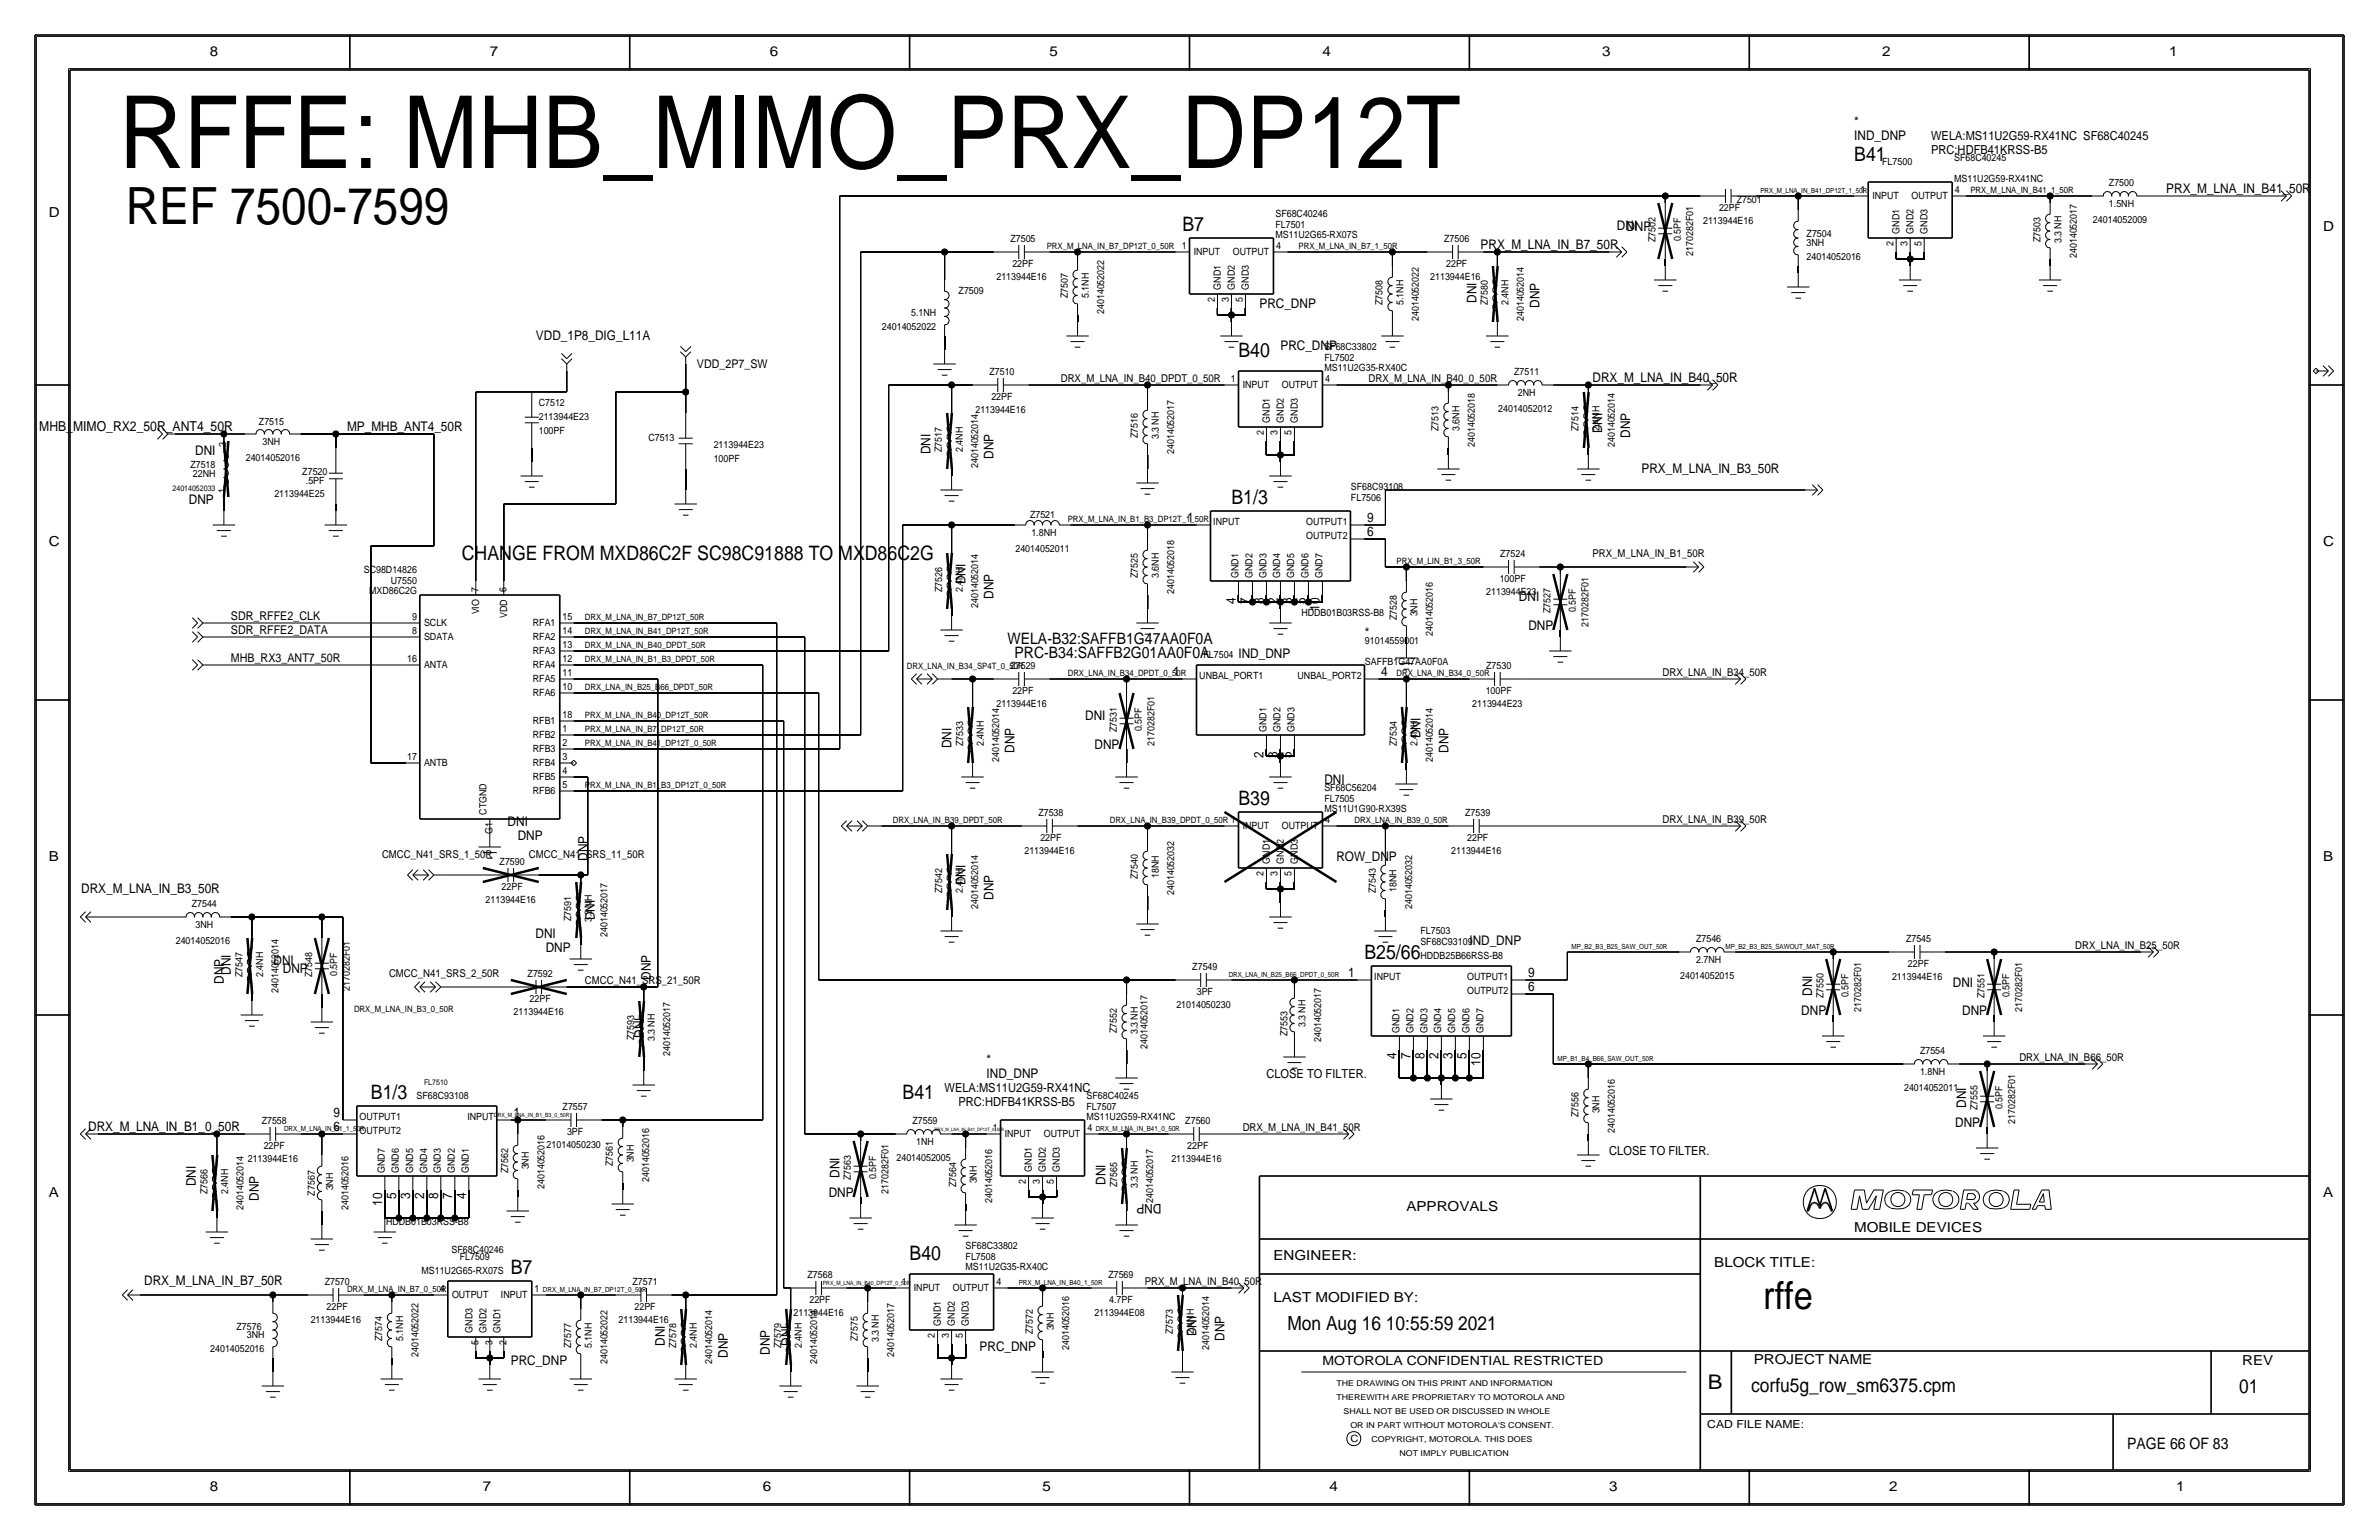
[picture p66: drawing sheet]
<svg xmlns="http://www.w3.org/2000/svg" width="432mm" height="279mm" viewBox="0 0 432 279" stroke-linecap="round" stroke-linejoin="round" font-family="sans-serif">
<defs><g id="words">
<text font-size="18.3" x="21.6" y="30.5">RFFE: MHB_MIMO_PRX_DP12T</text>
<text font-size="9.3" x="22.9" y="40.6">REF 7500-7599</text>
<text font-size="7" x="320" y="237.5">rffe</text>
<text font-size="3.7" x="310" y="252.1">B</text>
<g font-size="3.6">
<text x="336.5" y="29.2">B41</text>
<text x="214.6" y="41.9">B7</text>
<text x="224.8" y="64.8">B40</text>
<text x="223.5" y="91.4">B1/3</text>
<text x="83.8" y="101.6">CHANGE FROM MXD86C2F SC98C91888 TO MXD86C2G</text>
<text x="224.8" y="146">B39</text>
<text x="247.6" y="174">B25/66</text>
<text x="67.3" y="199.4">B1/3</text>
<text x="163.8" y="199.4">B41</text>
<text x="92.7" y="231.1">B7</text>
<text x="165.1" y="228.6">B40</text>
</g>
<g font-size="3.5">
<text x="233.7" y="241.3">Mon Aug 16 10:55:59 2021</text>
<text x="317.9" y="252.6">corfu5g_row_sm6375.cpm</text>
<text x="406.4" y="252.7">01</text>
</g>
<g font-size="2.9">
<text x="182.9" y="116.8">WELA-B32:SAFFB1G47AA0F0A</text>
<text x="184.1" y="119.4">PRC-B34:SAFFB2G01AA0F0A</text>
<text x="386.1" y="262.9">PAGE 66 OF 83</text>
</g>
<g font-size="2.5">
<text x="38.1" y="10.2">8</text>
<text x="88.9" y="10.2">7</text>
<text x="139.7" y="10.2">6</text>
<text x="190.5" y="10.2">5</text>
<text x="240" y="10.2">4</text>
<text x="290.8" y="10.2">3</text>
<text x="341.6" y="10.2">2</text>
<text x="393.7" y="10.2">1</text>
<text x="8.9" y="39.4">D</text>
<text x="421.6" y="41.9">D</text>
<text x="7.1" y="78.2">MHB_MIMO_RX2_50R_ANT4_50R</text>
<text x="8.9" y="99.1">C</text>
<text x="421.6" y="99.1">C</text>
<text x="8.9" y="156.2">B</text>
<text x="421.6" y="156.2">B</text>
<text x="8.9" y="217.2">A</text>
<text x="255.3" y="219.7">APPROVALS</text>
<text x="421.6" y="217.2">A</text>
<text x="336.5" y="223.5">MOBILE DEVICES</text>
<text x="231.1" y="228.6">ENGINEER:</text>
<text x="311.1" y="229.9">BLOCK TITLE:</text>
<text x="231.1" y="236.2">LAST MODIFIED BY:</text>
<text x="318.3" y="247.5">PROJECT NAME</text>
<text x="407" y="247.6">REV</text>
<text x="38.1" y="270.5">8</text>
<text x="87.6" y="270.5">7</text>
<text x="138.4" y="270.5">6</text>
<text x="189.2" y="270.5">5</text>
<text x="241.3" y="270.5">4</text>
<text x="292.1" y="270.5">3</text>
<text x="342.9" y="270.5">2</text>
<text x="395" y="270.5">1</text>
</g>
<g font-size="2.4">
<text x="336.6" y="22.9">*</text>
<text x="336.5" y="25.4">IND_DNP</text>
<text x="393.2" y="35.1">PRX_M_LNA_IN_B41_50R</text>
<text x="293.5" y="41.7">DNI</text>
<text x="295.2" y="41.9">DNP</text>
<text x="268.7" y="45.2">PRX_M_LNA_IN_B7_50R</text>
<text x="228.6" y="55.9">PRC_DNP</text>
<text x="268" y="54.9" transform="rotate(-90 268 54.9)">DNI</text>
<text x="279.4" y="55.9" transform="rotate(-90 279.4 55.9)">DNP</text>
<text x="97.3" y="61.7">VDD_1P8_DIG_L11A</text>
<text x="232.4" y="63.5">PRC_DNP</text>
<text x="289.1" y="69.3">DRX_M_LNA_IN_B40_50R</text>
<text x="35.4" y="82.5">DNI</text>
<text x="63" y="78.2">MP_MHB_ANT4_50R</text>
<text x="168.9" y="82.4" transform="rotate(-90 168.9 82.4)">DNI</text>
<text x="180.3" y="83.3" transform="rotate(-90 180.3 83.3)">DNP</text>
<text x="290.8" y="78.6" transform="rotate(-90 290.8 78.6)">DNI</text>
<text x="295.9" y="79.5" transform="rotate(-90 295.9 79.5)">DNP</text>
<text x="297.9" y="85.9">PRX_M_LNA_IN_B3_50R</text>
<text x="34.3" y="91.4">DNP</text>
<text x="215.5" y="94.7">1</text>
<text x="248.2" y="94.7">9</text>
<text x="248.2" y="97.3">6</text>
<text x="175.3" y="106" transform="rotate(-90 175.3 106)">DNI</text>
<text x="180.3" y="108.7" transform="rotate(-90 180.3 108.7)">DNP</text>
<text x="224.3" y="109.7" transform="rotate(-90 224.3 109.7)">4</text>
<text x="226.8" y="109.7" transform="rotate(-90 226.8 109.7)">7</text>
<text x="229.4" y="109.7" transform="rotate(-90 229.4 109.7)">8</text>
<text x="231.9" y="109.7" transform="rotate(-90 231.9 109.7)">2</text>
<text x="234.4" y="109.7" transform="rotate(-90 234.4 109.7)">3</text>
<text x="237" y="109.7" transform="rotate(-90 237 109.7)">5</text>
<text x="239.5" y="110.8" transform="rotate(-90 239.5 110.8)">10</text>
<text x="275.7" y="109">DNI</text>
<text x="224.8" y="119.4">IND_DNP</text>
<text x="247.8" y="115.6">*</text>
<text x="277.4" y="114.3">DNP</text>
<text x="212.9" y="122.7">1</text>
<text x="250.7" y="122.7">4</text>
<text x="197" y="130.6">DNI</text>
<text x="172.7" y="135.8" transform="rotate(-90 172.7 135.8)">DNI</text>
<text x="184.1" y="136.6" transform="rotate(-90 184.1 136.6)">DNP</text>
<text x="198.7" y="135.9">DNP</text>
<text x="229.4" y="137.6" transform="rotate(-90 229.4 137.6)">2</text>
<text x="231.9" y="137.6" transform="rotate(-90 231.9 137.6)">3</text>
<text x="234.4" y="137.6" transform="rotate(-90 234.4 137.6)">5</text>
<text x="257.8" y="133.9" transform="rotate(-90 257.8 133.9)">DNI</text>
<text x="262.9" y="136.6" transform="rotate(-90 262.9 136.6)">DNP</text>
<text x="240.4" y="142.2">DNI</text>
<text x="92.1" y="149.9">DNI</text>
<text x="94" y="152.4">DNP</text>
<text x="106.7" y="156.2" transform="rotate(-90 106.7 156.2)">DNP</text>
<text x="175.3" y="160.6" transform="rotate(-90 175.3 160.6)">DNI</text>
<text x="242.6" y="156.2">ROW_DNP</text>
<text x="14.7" y="162.1">DRX_M_LNA_IN_B3_50R</text>
<text x="108" y="166.9" transform="rotate(-90 108 166.9)">DNI</text>
<text x="180.3" y="163.3" transform="rotate(-90 180.3 163.3)">DNP</text>
<text x="97.2" y="170.2">DNI</text>
<text x="99.1" y="172.7">DNP</text>
<text x="266.7" y="171.4">IND_DNP</text>
<text x="40.6" y="178.5" transform="rotate(-90 40.6 178.5)">DNP</text>
<text x="41.9" y="176.9" transform="rotate(-90 41.9 176.9)">DNI</text>
<text x="49.6" y="175">DNI</text>
<text x="51.4" y="176.5">DNP</text>
<text x="118.1" y="177.8" transform="rotate(-90 118.1 177.8)">DNP</text>
<text x="244.7" y="177.3">1</text>
<text x="277.4" y="179.8">6</text>
<text x="277.4" y="177.3">9</text>
<text x="354.4" y="179.1">DNI</text>
<text x="326.9" y="184.1">DNP</text>
<text x="328.9" y="180.7" transform="rotate(-90 328.9 180.7)">DNI</text>
<text x="356.2" y="184.1">DNP</text>
<text x="116.8" y="188.3" transform="rotate(-90 116.8 188.3)">DNI</text>
<text x="179.1" y="193">*</text>
<text x="179.1" y="195.6">IND_DNP</text>
<text x="253.5" y="192.2" transform="rotate(-90 253.5 192.2)">4</text>
<text x="256" y="192.2" transform="rotate(-90 256 192.2)">7</text>
<text x="258.6" y="192.2" transform="rotate(-90 258.6 192.2)">8</text>
<text x="261.1" y="192.2" transform="rotate(-90 261.1 192.2)">2</text>
<text x="263.7" y="192.2" transform="rotate(-90 263.7 192.2)">3</text>
<text x="266.2" y="192.2" transform="rotate(-90 266.2 192.2)">5</text>
<text x="268.7" y="193.4" transform="rotate(-90 268.7 193.4)">10</text>
<text x="60.5" y="202.7">9</text>
<text x="93.2" y="202.7">1</text>
<text x="356.9" y="201" transform="rotate(-90 356.9 201)">DNI</text>
<text x="16" y="205.2">DRX_M_LNA_IN_B1_0_50R</text>
<text x="60.5" y="205.2">6</text>
<text x="354.9" y="204.5">DNP</text>
<text x="35.6" y="215.2" transform="rotate(-90 35.6 215.2)">DNI</text>
<text x="152.4" y="213.7" transform="rotate(-90 152.4 213.7)">DNI</text>
<text x="200.7" y="215" transform="rotate(-90 200.7 215)">DNI</text>
<text x="47" y="217.9" transform="rotate(-90 47 217.9)">DNP</text>
<text x="69.3" y="218.8" transform="rotate(-90 69.3 218.8)">10</text>
<text x="71.9" y="217.6" transform="rotate(-90 71.9 217.6)">5</text>
<text x="74.4" y="217.6" transform="rotate(-90 74.4 217.6)">3</text>
<text x="77" y="217.6" transform="rotate(-90 77 217.6)">2</text>
<text x="79.5" y="217.6" transform="rotate(-90 79.5 217.6)">8</text>
<text x="82" y="217.6" transform="rotate(-90 82 217.6)">7</text>
<text x="84.6" y="217.6" transform="rotate(-90 84.6 217.6)">4</text>
<text x="150.4" y="217.2">DNP</text>
<text x="210.8" y="218.4" transform="rotate(-180 210.8 218.4)">DNP</text>
<text x="26.2" y="233.2">DRX_M_LNA_IN_B7_50R</text>
<text x="120.6" y="244.2" transform="rotate(-90 120.6 244.2)">DNI</text>
<text x="139.7" y="245.8" transform="rotate(-90 139.7 245.8)">DNP</text>
<text x="143.5" y="244.2" transform="rotate(-90 143.5 244.2)">DNI</text>
<text x="177.8" y="245.1">PRC_DNP</text>
<text x="217.2" y="242.5" transform="rotate(-90 217.2 242.5)">DNI</text>
<text x="222.2" y="243.3" transform="rotate(-90 222.2 243.3)">DNP</text>
<text x="92.7" y="247.6">PRC_DNP</text>
<text x="132.1" y="246.4" transform="rotate(-90 132.1 246.4)">DNP</text>
</g>
<g font-size="2.3">
<text x="350.5" y="27.9">PRC:HDFB41KRSS-B5</text>
<text x="350.5" y="25.4">WELA:MS11U2G59-RX41NC SF68C40245</text>
<text x="229.9" y="195.6">CLOSE TO FILTER.</text>
<text x="171.4" y="198.1">WELA:MS11U2G59-RX41NC</text>
<text x="174" y="200.7">PRC:HDFB41KRSS-B5</text>
<text x="292.1" y="209.5">CLOSE TO FILTER.</text>
<text x="240" y="247.6">MOTOROLA CONFIDENTIAL RESTRICTED</text>
</g>
<g font-size="2.2">
<text x="126.5" y="66.8">VDD_2P7_SW</text>
<text x="41.9" y="112.5">SDR_RFFE2_CLK</text>
<text x="41.9" y="115.1">SDR_RFFE2_DATA</text>
<text x="41.9" y="120.1">MHB_RX3_ANT7_50R</text>
</g>
<g font-size="2">
<text x="192.5" y="69.3">DRX_M_LNA_IN_B40_DPDT_0_50R</text>
<text x="248.4" y="69.3">DRX_M_LNA_IN_B40_0_50R</text>
<text x="289.1" y="101.1">PRX_M_LNA_IN_B1_50R</text>
<text x="301.8" y="122.7">DRX_LNA_IN_B34_50R</text>
<text x="301.8" y="149.4">DRX_LNA_IN_B39_50R</text>
<text x="69.3" y="155.7">CMCC_N41_SRS_1_50R</text>
<text x="96" y="155.7">CMCC_N41_SRS_11_50R</text>
<text x="376.7" y="172.2">DRX_LNA_IN_B25_50R</text>
<text x="70.6" y="177.3">CMCC_N41_SRS_2_50R</text>
<text x="106.2" y="178.6">CMCC_N41_SRS_21_50R</text>
<text x="366.5" y="192.5">DRX_LNA_IN_B66_50R</text>
<text x="225.6" y="205.2">DRX_M_LNA_IN_B41_50R</text>
<text x="207.8" y="233.2">PRX_M_LNA_IN_B40_50R</text>
<text x="309.9" y="259.1">CAD FILE NAME:</text>
</g>
<g font-size="1.8">
<text x="341.6" y="29.9">FL7500</text>
<text x="354.7" y="29.2">SF68C40245</text>
<text x="337.7" y="35.1">1</text>
<text x="354.7" y="33">MS11U2G59-RX41NC</text>
<text x="354.8" y="35.1">4</text>
<text x="382.8" y="33.8">Z7500</text>
<text x="231.5" y="41.3">FL7501</text>
<text x="231.5" y="39.4">SF68C40246</text>
<text x="309.1" y="40.6">2113944E16</text>
<text x="312" y="38.4">22PF</text>
<text x="315.2" y="36.8">Z7501</text>
<text x="339.9" y="36.2">INPUT</text>
<text x="347" y="36.2">OUTPUT</text>
<text x="379.9" y="40.4">24014052009</text>
<text x="382.8" y="37.6">1.5NH</text>
<text x="183.4" y="43.9">Z7505</text>
<text x="214.5" y="45.2">1</text>
<text x="216.7" y="46.3">INPUT</text>
<text x="223.8" y="46.3">OUTPUT</text>
<text x="231.5" y="43.2">MS11U2G65-RX07S</text>
<text x="231.6" y="45.2">4</text>
<text x="262.1" y="43.9">Z7506</text>
<text x="300.5" y="43.9" transform="rotate(-90 300.5 43.9)">Z7502</text>
<text x="305.1" y="43.8" transform="rotate(-90 305.1 43.8)">0.5PF</text>
<text x="307.3" y="46.4" transform="rotate(-90 307.3 46.4)">2170282F01</text>
<text x="327.9" y="43">Z7504</text>
<text x="327.9" y="44.7">3NH</text>
<text x="327.9" y="47.2">24014052016</text>
<text x="343.7" y="44.6" transform="rotate(-90 343.7 44.6)">2</text>
<text x="344.8" y="42.4" transform="rotate(-90 344.8 42.4)">GND1</text>
<text x="346.2" y="44.6" transform="rotate(-90 346.2 44.6)">3</text>
<text x="347.3" y="42.4" transform="rotate(-90 347.3 42.4)">GND2</text>
<text x="348.7" y="44.6" transform="rotate(-90 348.7 44.6)">5</text>
<text x="349.9" y="42.4" transform="rotate(-90 349.9 42.4)">GND3</text>
<text x="370.3" y="43.9" transform="rotate(-90 370.3 43.9)">Z7503</text>
<text x="374.1" y="44.2" transform="rotate(-90 374.1 44.2)">3.3 NH</text>
<text x="376.9" y="46.8" transform="rotate(-90 376.9 46.8)">24014052017</text>
<text x="174" y="53.3">Z7509</text>
<text x="180.9" y="50.8">2113944E16</text>
<text x="183.8" y="48.5">22PF</text>
<text x="221.6" y="52.6" transform="rotate(-90 221.6 52.6)">GND1</text>
<text x="224.1" y="52.6" transform="rotate(-90 224.1 52.6)">GND2</text>
<text x="226.7" y="52.6" transform="rotate(-90 226.7 52.6)">GND3</text>
<text x="259.6" y="50.8">2113944E16</text>
<text x="262.5" y="48.5">22PF</text>
<text x="160.1" y="59.9">24014052022</text>
<text x="165.4" y="57.4">5.1NH</text>
<text x="193.8" y="54.1" transform="rotate(-90 193.8 54.1)">Z7507</text>
<text x="197.6" y="54.1" transform="rotate(-90 197.6 54.1)">5.1NH</text>
<text x="200.4" y="57" transform="rotate(-90 200.4 57)">24014052022</text>
<text x="220.5" y="54.7" transform="rotate(-90 220.5 54.7)">2</text>
<text x="223" y="54.7" transform="rotate(-90 223 54.7)">3</text>
<text x="225.6" y="54.7" transform="rotate(-90 225.6 54.7)">5</text>
<text x="251" y="55.4" transform="rotate(-90 251 55.4)">Z7508</text>
<text x="254.8" y="55.4" transform="rotate(-90 254.8 55.4)">5.1NH</text>
<text x="257.6" y="58.3" transform="rotate(-90 257.6 58.3)">24014052022</text>
<text x="270.1" y="55.4" transform="rotate(-90 270.1 55.4)">Z7580</text>
<text x="273.8" y="55.4" transform="rotate(-90 273.8 55.4)">2.4NH</text>
<text x="276.6" y="58.3" transform="rotate(-90 276.6 58.3)">24014052014</text>
<text x="240.4" y="63.5">SF68C33802</text>
<text x="240.4" y="65.4">FL7502</text>
<text x="179.6" y="68.1">Z7510</text>
<text x="223.4" y="69.3">1</text>
<text x="225.6" y="70.5">INPUT</text>
<text x="232.7" y="70.5">OUTPUT</text>
<text x="240.4" y="67.3">MS11U2G35-RX40C</text>
<text x="240.5" y="69.3">4</text>
<text x="274.8" y="68.1">Z7511</text>
<text x="275.5" y="71.9">2NH</text>
<text x="47" y="77.1">Z7515</text>
<text x="97.8" y="76.2">2113944E23</text>
<text x="97.8" y="73.7">C7512</text>
<text x="177" y="74.9">2113944E16</text>
<text x="179.9" y="72.6">22PF</text>
<text x="230.5" y="76.7" transform="rotate(-90 230.5 76.7)">GND1</text>
<text x="233" y="76.7" transform="rotate(-90 233 76.7)">GND2</text>
<text x="235.6" y="76.7" transform="rotate(-90 235.6 76.7)">GND3</text>
<text x="271.9" y="74.7">24014052012</text>
<text x="41" y="81" transform="rotate(-90 41 81)">2</text>
<text x="44.6" y="83.6">24014052016</text>
<text x="47.7" y="80.8">3NH</text>
<text x="97.8" y="78.7">100PF</text>
<text x="117.7" y="80">C7513</text>
<text x="129.5" y="81.3">2113944E23</text>
<text x="129.5" y="83.8">100PF</text>
<text x="170.9" y="82" transform="rotate(-90 170.9 82)">Z7517</text>
<text x="174.8" y="82" transform="rotate(-90 174.8 82)">2.4NH</text>
<text x="206.5" y="79.5" transform="rotate(-90 206.5 79.5)">Z7516</text>
<text x="210.3" y="79.7" transform="rotate(-90 210.3 79.7)">3.3 NH</text>
<text x="213.1" y="82.4" transform="rotate(-90 213.1 82.4)">24014052017</text>
<text x="229.4" y="78.9" transform="rotate(-90 229.4 78.9)">2</text>
<text x="231.9" y="78.9" transform="rotate(-90 231.9 78.9)">3</text>
<text x="234.4" y="78.9" transform="rotate(-90 234.4 78.9)">5</text>
<text x="261.1" y="78.2" transform="rotate(-90 261.1 78.2)">Z7513</text>
<text x="264.9" y="78.2" transform="rotate(-90 264.9 78.2)">3.6NH</text>
<text x="267.7" y="81.1" transform="rotate(-90 267.7 81.1)">24014052018</text>
<text x="286.5" y="78.2" transform="rotate(-90 286.5 78.2)">Z7514</text>
<text x="290.3" y="78.2" transform="rotate(-90 290.3 78.2)">2.4NH</text>
<text x="293.1" y="81.1" transform="rotate(-90 293.1 81.1)">24014052014</text>
<text x="34.6" y="84.9">Z7518</text>
<text x="35" y="86.6">22NH</text>
<text x="40.9" y="89.4" transform="rotate(-90 40.9 89.4)">1</text>
<text x="54.9" y="86.2">Z7520</text>
<text x="55.5" y="87.9">.5PF</text>
<text x="177.5" y="84.9" transform="rotate(-90 177.5 84.9)">24014052014</text>
<text x="245.2" y="89">SF68C93108</text>
<text x="49.8" y="90.2">2113944E25</text>
<text x="187" y="94">Z7521</text>
<text x="220.2" y="95.2">INPUT</text>
<text x="237.1" y="95.2">OUTPUT1</text>
<text x="245.2" y="90.8">FL7506</text>
<text x="184.3" y="100.1">24014052011</text>
<text x="187.2" y="97.3">1.8NH</text>
<text x="237.1" y="97.8">OUTPUT2</text>
<text x="272.3" y="101.1">Z7524</text>
<text x="66" y="104">SC98D14826</text>
<text x="67" y="107.8">MXD86C2G</text>
<text x="71" y="105.9">U7550</text>
<text x="86.9" y="107.4" transform="rotate(-90 86.9 107.4)">7</text>
<text x="91.9" y="107.4" transform="rotate(-90 91.9 107.4)">6</text>
<text x="171" y="107.4" transform="rotate(-90 171 107.4)">Z7526</text>
<text x="174.8" y="107.4" transform="rotate(-90 174.8 107.4)">2.4NH</text>
<text x="206.5" y="104.9" transform="rotate(-90 206.5 104.9)">Z7525</text>
<text x="210.3" y="104.9" transform="rotate(-90 210.3 104.9)">3.6NH</text>
<text x="213.1" y="107.8" transform="rotate(-90 213.1 107.8)">24014052018</text>
<text x="224.8" y="104.9" transform="rotate(-90 224.8 104.9)">GND1</text>
<text x="227.3" y="104.9" transform="rotate(-90 227.3 104.9)">GND2</text>
<text x="229.9" y="104.9" transform="rotate(-90 229.9 104.9)">GND3</text>
<text x="232.4" y="104.9" transform="rotate(-90 232.4 104.9)">GND4</text>
<text x="234.9" y="104.9" transform="rotate(-90 234.9 104.9)">GND5</text>
<text x="237.5" y="104.9" transform="rotate(-90 237.5 104.9)">GND6</text>
<text x="240" y="104.9" transform="rotate(-90 240 104.9)">GND7</text>
<text x="269.8" y="107.9">2113944E23</text>
<text x="272.2" y="105.7">100PF</text>
<text x="74.8" y="112.5">9</text>
<text x="77" y="113.6">SCLK</text>
<text x="87" y="111.5" transform="rotate(-90 87 111.5)">VIO</text>
<text x="92" y="112.1" transform="rotate(-90 92 112.1)">VDD</text>
<text x="96.7" y="113.6">RFA1</text>
<text x="102.1" y="112.5">15</text>
<text x="177.5" y="110.3" transform="rotate(-90 177.5 110.3)">24014052014</text>
<text x="236.2" y="111.8">HDDB01B03RSS-B8</text>
<text x="253.5" y="112.5" transform="rotate(-90 253.5 112.5)">Z7528</text>
<text x="257.3" y="111.8" transform="rotate(-90 257.3 111.8)">3NH</text>
<text x="281.4" y="111.2" transform="rotate(-90 281.4 111.2)">Z7527</text>
<text x="286" y="111.1" transform="rotate(-90 286 111.1)">0.5PF</text>
<text x="288.3" y="113.7" transform="rotate(-90 288.3 113.7)">2170282F01</text>
<text x="74.8" y="115.1">8</text>
<text x="77" y="116.2">SDATA</text>
<text x="96.7" y="116.2">RFA2</text>
<text x="96.7" y="118.7">RFA3</text>
<text x="102.1" y="115.1">14</text>
<text x="102.1" y="117.6">13</text>
<text x="218.4" y="119.4">FL7504</text>
<text x="247.8" y="116.8">91014559001</text>
<text x="260.1" y="115.4" transform="rotate(-90 260.1 115.4)">24014052016</text>
<text x="73.9" y="120.1">16</text>
<text x="77" y="121.3">ANTA</text>
<text x="96.7" y="123.8">RFA5</text>
<text x="96.7" y="121.3">RFA4</text>
<text x="102.1" y="120.1">12</text>
<text x="102.1" y="122.7">11</text>
<text x="102.1" y="125.2">10</text>
<text x="183.4" y="121.4">Z7529</text>
<text x="183.8" y="126">22PF</text>
<text x="217.7" y="123.2">UNBAL_PORT1</text>
<text x="235.5" y="123.2">UNBAL_PORT2</text>
<text x="247.8" y="120.6">SAFFB1G47AA0F0A</text>
<text x="269.7" y="126">100PF</text>
<text x="269.8" y="121.4">Z7530</text>
<text x="96.7" y="131.4">RFB1</text>
<text x="96.7" y="126.3">RFA6</text>
<text x="102.1" y="130.3">18</text>
<text x="180.9" y="128.3">2113944E16</text>
<text x="267.2" y="128.3">2113944E23</text>
<text x="73.9" y="137.9">17</text>
<text x="96.7" y="134">RFB2</text>
<text x="96.7" y="136.5">RFB3</text>
<text x="102.1" y="135.4">2</text>
<text x="102.1" y="137.9">3</text>
<text x="102.1" y="132.8">1</text>
<text x="174.8" y="135.4" transform="rotate(-90 174.8 135.4)">Z7533</text>
<text x="178.6" y="135.4" transform="rotate(-90 178.6 135.4)">2.4NH</text>
<text x="202.7" y="132.8" transform="rotate(-90 202.7 132.8)">Z7531</text>
<text x="207.3" y="132.7" transform="rotate(-90 207.3 132.7)">0.5PF</text>
<text x="209.5" y="135.3" transform="rotate(-90 209.5 135.3)">2170282F01</text>
<text x="229.9" y="132.8" transform="rotate(-90 229.9 132.8)">GND1</text>
<text x="232.4" y="132.8" transform="rotate(-90 232.4 132.8)">GND2</text>
<text x="234.9" y="132.8" transform="rotate(-90 234.9 132.8)">GND3</text>
<text x="253.5" y="135.4" transform="rotate(-90 253.5 135.4)">Z7534</text>
<text x="257.3" y="135.4" transform="rotate(-90 257.3 135.4)">2.4NH</text>
<text x="77" y="139">ANTB</text>
<text x="96.7" y="141.6">RFB5</text>
<text x="96.7" y="139">RFB4</text>
<text x="102.1" y="143">5</text>
<text x="102.1" y="140.5">4</text>
<text x="181.4" y="138.3" transform="rotate(-90 181.4 138.3)">24014052014</text>
<text x="240.4" y="143.5">SF68C56204</text>
<text x="260.1" y="138.3" transform="rotate(-90 260.1 138.3)">24014052014</text>
<text x="88.3" y="147.8" transform="rotate(-90 88.3 147.8)">CTGND</text>
<text x="96.7" y="144.1">RFB6</text>
<text x="188.5" y="148.1">Z7538</text>
<text x="223.4" y="149.4">1</text>
<text x="240.4" y="147.3">MS11U1G90-RX39S</text>
<text x="240.4" y="145.4">FL7505</text>
<text x="240.5" y="149.4">4</text>
<text x="265.9" y="148.1">Z7539</text>
<text x="89.4" y="151.2" transform="rotate(-90 89.4 151.2)">G1</text>
<text x="185.9" y="154.9">2113944E16</text>
<text x="188.8" y="152.7">22PF</text>
<text x="225.6" y="150.5">INPUT</text>
<text x="232.7" y="150.5">OUTPUT</text>
<text x="263.4" y="154.9">2113944E16</text>
<text x="266.3" y="152.7">22PF</text>
<text x="90.7" y="157">Z7590</text>
<text x="91" y="161.5">22PF</text>
<text x="206.5" y="159.5" transform="rotate(-90 206.5 159.5)">Z7540</text>
<text x="210.3" y="159.3" transform="rotate(-90 210.3 159.3)">18NH</text>
<text x="229.4" y="158.9" transform="rotate(-90 229.4 158.9)">2</text>
<text x="230.5" y="156.7" transform="rotate(-90 230.5 156.7)">GND1</text>
<text x="231.9" y="158.9" transform="rotate(-90 231.9 158.9)">3</text>
<text x="233" y="156.7" transform="rotate(-90 233 156.7)">GND2</text>
<text x="234.4" y="158.9" transform="rotate(-90 234.4 158.9)">5</text>
<text x="235.6" y="156.7" transform="rotate(-90 235.6 156.7)">GND3</text>
<text x="253.5" y="161.8" transform="rotate(-90 253.5 161.8)">18NH</text>
<text x="34.8" y="164.6">Z7544</text>
<text x="88.1" y="163.8">2113944E16</text>
<text x="103.7" y="167.1" transform="rotate(-90 103.7 167.1)">Z7591</text>
<text x="107.4" y="167.4" transform="rotate(-90 107.4 167.4)">3.3 NH</text>
<text x="171" y="162" transform="rotate(-90 171 162)">Z7542</text>
<text x="174.8" y="162" transform="rotate(-90 174.8 162)">2.4NH</text>
<text x="177.5" y="164.9" transform="rotate(-90 177.5 164.9)">24014052014</text>
<text x="213.1" y="162.4" transform="rotate(-90 213.1 162.4)">24014052032</text>
<text x="249.7" y="162" transform="rotate(-90 249.7 162)">Z7543</text>
<text x="256.3" y="164.9" transform="rotate(-90 256.3 164.9)">24014052032</text>
<text x="31.9" y="171.2">24014052016</text>
<text x="35.5" y="168.4">3NH</text>
<text x="110.2" y="170" transform="rotate(-90 110.2 170)">24014052017</text>
<text x="257.8" y="171.5">SF68C93109</text>
<text x="257.8" y="174">HDDB25B66RSS-B8</text>
<text x="257.8" y="169.5">FL7503</text>
<text x="307.9" y="171">Z7546</text>
<text x="346" y="170.9">Z7545</text>
<text x="44" y="177.3" transform="rotate(-90 44 177.3)">Z7547</text>
<text x="47.8" y="177.3" transform="rotate(-90 47.8 177.3)">2.4NH</text>
<text x="56.6" y="177.3" transform="rotate(-90 56.6 177.3)">Z7548</text>
<text x="61.2" y="177.2" transform="rotate(-90 61.2 177.2)">0.5PF</text>
<text x="63.5" y="179.8" transform="rotate(-90 63.5 179.8)">2170282F01</text>
<text x="95.8" y="177.3">Z7592</text>
<text x="216.4" y="176">Z7549</text>
<text x="249.4" y="177.8">INPUT</text>
<text x="266.3" y="177.8">OUTPUT1</text>
<text x="305" y="177.5">24014052015</text>
<text x="307.9" y="174.8">2.7NH</text>
<text x="343.4" y="177.8">2113944E16</text>
<text x="346.3" y="175.5">22PF</text>
<text x="50.5" y="180.2" transform="rotate(-90 50.5 180.2)">24014052014</text>
<text x="93.2" y="184.1">2113944E16</text>
<text x="96.1" y="181.9">22PF</text>
<text x="213.5" y="182.9">21014050230</text>
<text x="217.2" y="180.6">3PF</text>
<text x="266.3" y="180.3">OUTPUT2</text>
<text x="331" y="181.1" transform="rotate(-90 331 181.1)">Z7550</text>
<text x="335.5" y="181" transform="rotate(-90 335.5 181)">0.5PF</text>
<text x="337.8" y="183.6" transform="rotate(-90 337.8 183.6)">2170282F01</text>
<text x="360.2" y="181.1" transform="rotate(-90 360.2 181.1)">Z7551</text>
<text x="364.7" y="181" transform="rotate(-90 364.7 181)">0.5PF</text>
<text x="367" y="183.6" transform="rotate(-90 367 183.6)">2170282F01</text>
<text x="115.1" y="188.7" transform="rotate(-90 115.1 188.7)">Z7593</text>
<text x="118.9" y="188.9" transform="rotate(-90 118.9 188.9)">3.3 NH</text>
<text x="121.7" y="191.6" transform="rotate(-90 121.7 191.6)">24014052017</text>
<text x="202.7" y="187.4" transform="rotate(-90 202.7 187.4)">Z7552</text>
<text x="206.5" y="187.7" transform="rotate(-90 206.5 187.7)">3.3 NH</text>
<text x="208.3" y="190.3" transform="rotate(-90 208.3 190.3)">24014052017</text>
<text x="233.7" y="188" transform="rotate(-90 233.7 188)">Z7553</text>
<text x="237" y="186.4" transform="rotate(-90 237 186.4)">3.3 NH</text>
<text x="239.8" y="189.1" transform="rotate(-90 239.8 189.1)">24014052017</text>
<text x="254" y="187.5" transform="rotate(-90 254 187.5)">GND1</text>
<text x="256.5" y="187.5" transform="rotate(-90 256.5 187.5)">GND2</text>
<text x="259.1" y="187.5" transform="rotate(-90 259.1 187.5)">GND3</text>
<text x="261.6" y="187.5" transform="rotate(-90 261.6 187.5)">GND4</text>
<text x="264.1" y="187.5" transform="rotate(-90 264.1 187.5)">GND5</text>
<text x="266.7" y="187.5" transform="rotate(-90 266.7 187.5)">GND6</text>
<text x="269.2" y="187.5" transform="rotate(-90 269.2 187.5)">GND7</text>
<text x="348.5" y="191.3">Z7554</text>
<text x="345.6" y="197.9">24014052011</text>
<text x="348.5" y="195.1">1.8NH</text>
<text x="47.5" y="204">Z7558</text>
<text x="65.3" y="203.2">OUTPUT1</text>
<text x="75.6" y="199.4">SF68C93108</text>
<text x="84.8" y="203.2">INPUT</text>
<text x="102.1" y="201.4">Z7557</text>
<text x="165.6" y="204">Z7559</text>
<text x="197.2" y="201.3">FL7507</text>
<text x="197.2" y="199.4">SF68C40245</text>
<text x="197.2" y="203.2">MS11U2G59-RX41NC</text>
<text x="215.1" y="204">Z7560</text>
<text x="286.5" y="202.7" transform="rotate(-90 286.5 202.7)">Z7556</text>
<text x="290.3" y="202" transform="rotate(-90 290.3 202)">3NH</text>
<text x="358.9" y="201.4" transform="rotate(-90 358.9 201.4)">Z7555</text>
<text x="363.5" y="201.3" transform="rotate(-90 363.5 201.3)">0.5PF</text>
<text x="365.8" y="203.9" transform="rotate(-90 365.8 203.9)">2170282F01</text>
<text x="47.9" y="208.5">22PF</text>
<text x="65.3" y="205.7">OUTPUT2</text>
<text x="99.2" y="208.3">21014050230</text>
<text x="102.9" y="206">3PF</text>
<text x="166.3" y="207.8">1NH</text>
<text x="180.2" y="205.2">1</text>
<text x="182.4" y="206.3">INPUT</text>
<text x="189.5" y="206.3">OUTPUT</text>
<text x="197.4" y="205.2">4</text>
<text x="215.5" y="208.5">22PF</text>
<text x="293.1" y="205.6" transform="rotate(-90 293.1 205.6)">24014052016</text>
<text x="45" y="210.8">2113944E16</text>
<text x="60.5" y="216" transform="rotate(-90 60.5 216)">3NH</text>
<text x="69.8" y="212.9" transform="rotate(-90 69.8 212.9)">GND7</text>
<text x="72.4" y="212.9" transform="rotate(-90 72.4 212.9)">GND6</text>
<text x="75" y="212.9" transform="rotate(-90 75 212.9)">GND5</text>
<text x="77.5" y="212.9" transform="rotate(-90 77.5 212.9)">GND4</text>
<text x="80" y="212.9" transform="rotate(-90 80 212.9)">GND3</text>
<text x="82.6" y="212.9" transform="rotate(-90 82.6 212.9)">GND2</text>
<text x="85.1" y="212.9" transform="rotate(-90 85.1 212.9)">GND1</text>
<text x="92.3" y="212.8" transform="rotate(-90 92.3 212.8)">Z7562</text>
<text x="96" y="212.2" transform="rotate(-90 96 212.2)">3NH</text>
<text x="98.8" y="215.7" transform="rotate(-90 98.8 215.7)">24014052016</text>
<text x="111.3" y="211.6" transform="rotate(-90 111.3 211.6)">Z7561</text>
<text x="115.1" y="210.9" transform="rotate(-90 115.1 210.9)">3NH</text>
<text x="117.9" y="214.5" transform="rotate(-90 117.9 214.5)">24014052016</text>
<text x="154.4" y="214.1" transform="rotate(-90 154.4 214.1)">Z7563</text>
<text x="159" y="214" transform="rotate(-90 159 214)">0.5PF</text>
<text x="162.7" y="210.6">24014052005</text>
<text x="173.5" y="215.4" transform="rotate(-90 173.5 215.4)">Z7564</text>
<text x="177.3" y="214.7" transform="rotate(-90 177.3 214.7)">3NH</text>
<text x="186.2" y="214.8" transform="rotate(-90 186.2 214.8)">2</text>
<text x="187.3" y="212.6" transform="rotate(-90 187.3 212.6)">GND1</text>
<text x="188.7" y="214.8" transform="rotate(-90 188.7 214.8)">3</text>
<text x="189.8" y="212.6" transform="rotate(-90 189.8 212.6)">GND2</text>
<text x="191.3" y="214.8" transform="rotate(-90 191.3 214.8)">5</text>
<text x="192.4" y="212.6" transform="rotate(-90 192.4 212.6)">GND3</text>
<text x="202.7" y="215.4" transform="rotate(-90 202.7 215.4)">Z7565</text>
<text x="206.5" y="215.6" transform="rotate(-90 206.5 215.6)">3.3 NH</text>
<text x="212.6" y="210.8">2113944E16</text>
<text x="37.6" y="216.7" transform="rotate(-90 37.6 216.7)">Z7566</text>
<text x="41.4" y="216.7" transform="rotate(-90 41.4 216.7)">2.4NH</text>
<text x="44.2" y="219.6" transform="rotate(-90 44.2 219.6)">24014052014</text>
<text x="57.1" y="216.9" transform="rotate(-90 57.1 216.9)">Z7567</text>
<text x="63.2" y="219.6" transform="rotate(-90 63.2 219.6)">24014052016</text>
<text x="161.3" y="216.6" transform="rotate(-90 161.3 216.6)">2170282F01</text>
<text x="180.1" y="218.3" transform="rotate(-90 180.1 218.3)">24014052016</text>
<text x="209.3" y="218.3" transform="rotate(-90 209.3 218.3)">24014052017</text>
<text x="70.1" y="222.2">HDDB01B03RSS-B8</text>
<text x="82" y="227.3">SF68C40246</text>
<text x="175.3" y="226.7">SF68C33802</text>
<text x="58.9" y="233.2">Z7570</text>
<text x="76.5" y="231.1">MS11U2G65-RX07S</text>
<text x="83.4" y="228.6">FL7509</text>
<text x="114.8" y="233.2">Z7571</text>
<text x="146.6" y="231.9">Z7568</text>
<text x="163.7" y="233.2">1</text>
<text x="175.3" y="230.5">MS11U2G35-RX40C</text>
<text x="175.3" y="228.6">FL7508</text>
<text x="180.8" y="233.2">4</text>
<text x="201.2" y="231.9">Z7569</text>
<text x="59.3" y="237.7">22PF</text>
<text x="79.9" y="234.4">4</text>
<text x="82" y="235.6">OUTPUT</text>
<text x="90.9" y="235.6">INPUT</text>
<text x="97" y="234.4">1</text>
<text x="115.2" y="237.7">22PF</text>
<text x="144" y="238.8">2113944E16</text>
<text x="146.9" y="236.5">22PF</text>
<text x="165.9" y="234.3">INPUT</text>
<text x="173" y="234.3">OUTPUT</text>
<text x="198.6" y="238.8">2113944E08</text>
<text x="201.3" y="236.5">4.7PF</text>
<text x="38.2" y="245.4">24014052016</text>
<text x="42.9" y="241.3">Z7576</text>
<text x="44.8" y="242.8">3NH</text>
<text x="56.4" y="240">2113944E16</text>
<text x="69.4" y="243.3" transform="rotate(-90 69.4 243.3)">Z7574</text>
<text x="73.1" y="243.3" transform="rotate(-90 73.1 243.3)">5.1NH</text>
<text x="85.7" y="241.8" transform="rotate(-90 85.7 241.8)">GND3</text>
<text x="86.9" y="244" transform="rotate(-90 86.9 244)">5</text>
<text x="88.3" y="241.8" transform="rotate(-90 88.3 241.8)">GND2</text>
<text x="89.4" y="244" transform="rotate(-90 89.4 244)">3</text>
<text x="90.8" y="241.8" transform="rotate(-90 90.8 241.8)">GND1</text>
<text x="91.9" y="244" transform="rotate(-90 91.9 244)">2</text>
<text x="103.7" y="244.6" transform="rotate(-90 103.7 244.6)">Z7577</text>
<text x="107.4" y="244.6" transform="rotate(-90 107.4 244.6)">5.1NH</text>
<text x="112.3" y="240">2113944E16</text>
<text x="122.7" y="244.6" transform="rotate(-90 122.7 244.6)">Z7578</text>
<text x="126.5" y="244.6" transform="rotate(-90 126.5 244.6)">2.4NH</text>
<text x="141.8" y="244.6" transform="rotate(-90 141.8 244.6)">Z7579</text>
<text x="145.5" y="244.6" transform="rotate(-90 145.5 244.6)">2.4NH</text>
<text x="155.7" y="243.3" transform="rotate(-90 155.7 243.3)">Z7575</text>
<text x="159.5" y="243.5" transform="rotate(-90 159.5 243.5)">3.3 NH</text>
<text x="169.7" y="242.7" transform="rotate(-90 169.7 242.7)">2</text>
<text x="170.8" y="240.5" transform="rotate(-90 170.8 240.5)">GND1</text>
<text x="172.2" y="242.7" transform="rotate(-90 172.2 242.7)">3</text>
<text x="173.3" y="240.5" transform="rotate(-90 173.3 240.5)">GND2</text>
<text x="174.8" y="242.7" transform="rotate(-90 174.8 242.7)">5</text>
<text x="175.9" y="240.5" transform="rotate(-90 175.9 240.5)">GND3</text>
<text x="187.5" y="242.1" transform="rotate(-90 187.5 242.1)">Z7572</text>
<text x="191.3" y="241.4" transform="rotate(-90 191.3 241.4)">3NH</text>
<text x="194.1" y="245" transform="rotate(-90 194.1 245)">24014052016</text>
<text x="212.9" y="242.1" transform="rotate(-90 212.9 242.1)">Z7573</text>
<text x="216.7" y="242.1" transform="rotate(-90 216.7 242.1)">2.4NH</text>
<text x="219.5" y="245" transform="rotate(-90 219.5 245)">24014052014</text>
<text x="75.9" y="246.2" transform="rotate(-90 75.9 246.2)">24014052022</text>
<text x="110.2" y="247.5" transform="rotate(-90 110.2 247.5)">24014052022</text>
<text x="129.3" y="247.5" transform="rotate(-90 129.3 247.5)">24014052014</text>
<text x="148.3" y="247.5" transform="rotate(-90 148.3 247.5)">24014052014</text>
<text x="162.3" y="246.2" transform="rotate(-90 162.3 246.2)">24014052017</text>
<text x="245.1" y="261.6">C</text>
</g>
<g font-size="1.6">
<text x="357.6" y="35.1">PRX_M_LNA_IN_B41_1_50R</text>
<text x="190" y="45.2">PRX_M_LNA_IN_B7_DP12T_0_50R</text>
<text x="235.7" y="45.2">PRX_M_LNA_IN_B7_1_50R</text>
<text x="193.8" y="94.7">PRX_M_LNA_IN_B1_B3_DP12T_1_50R</text>
<text x="253.5" y="102.4">PRX_M_LIN_B1_3_50R</text>
<text x="106.2" y="112.5">DRX_M_LNA_IN_B7_DP12T_50R</text>
<text x="106.2" y="117.6">DRX_M_LNA_IN_B40_DPDT_50R</text>
<text x="106.2" y="115.1">DRX_M_LNA_IN_B41_DP12T_50R</text>
<text x="106.2" y="125.2">DRX_LNA_IN_B25_B66_DPDT_50R</text>
<text x="106.2" y="120.1">DRX_M_LNA_IN_B1_B3_DPDT_50R</text>
<text x="164.6" y="121.4">DRX_LNA_IN_B34_SP4T_0_50R</text>
<text x="193.8" y="122.7">DRX_LNA_IN_B34_DPDT_0_50R</text>
<text x="253.5" y="122.7">DRX_LNA_IN_B34_0_50R</text>
<text x="106.2" y="130.3">PRX_M_LNA_IN_B40_DP12T_50R</text>
<text x="106.2" y="132.8">PRX_M_LNA_IN_B7_DP12T_50R</text>
<text x="106.2" y="135.4">PRX_M_LNA_IN_B41_DP12T_0_50R</text>
<text x="106.2" y="143">PRX_M_LNA_IN_B1_B3_DP12T_0_50R</text>
<text x="162.1" y="149.4">DRX_LNA_IN_B39_DPDT_50R</text>
<text x="201.4" y="149.4">DRX_LNA_IN_B39_DPDT_0_50R</text>
<text x="245.9" y="149.4">DRX_LNA_IN_B39_0_50R</text>
<text x="64.3" y="183.6">DRX_M_LNA_IN_B3_0_50R</text>
<text x="63" y="234.4">DRX_M_LNA_IN_B7_0_50R</text>
</g>
<g font-size="1.5">
<text x="242.6" y="251.5">THE DRAWING ON THIS PRINT AND INFORMATION</text>
<text x="242.6" y="254">THEREWITH ARE PROPRIETARY TO MOTOROLA AND</text>
<text x="243.8" y="256.5">SHALL NOT BE USED OR DISCUSSED IN WHOLE</text>
<text x="245.1" y="259.1">OR IN PART WITHOUT MOTOROLA'S CONSENT.</text>
<text x="248.9" y="261.6">COPYRIGHT, MOTOROLA. THIS DOES</text>
<text x="254" y="264.2">NOT IMPLY PUBLICATION</text>
</g>
<g font-size="1.4">
<text x="31.3" y="89.2">24014052033</text>
<text x="77" y="196.8">FL7510</text>
</g>
<g font-size="1.3">
<text x="319.5" y="35.1">PRX_M_LNA_IN_B41_DP12T_1_50R</text>
<text x="285.2" y="172.2">MP_B2_B3_B25_SAW_OUT_50R</text>
<text x="313.2" y="172.2">MP_B2_B3_B25_SAWOUT_MAT_50R</text>
<text x="223" y="177.3">DRX_LNA_IN_B25_B66_DPDT_0_50R</text>
<text x="282.7" y="192.5">MP_B1_B4_B66_SAW_OUT_50R</text>
<text x="51.6" y="205.2">DRX_M_LNA_IN_B1_1_50R</text>
<text x="198.9" y="205.2">DRX_M_LNA_IN_B41_0_50R</text>
<text x="184.9" y="233.2">PRX_M_LNA_IN_B40_1_50R</text>
<text x="98.6" y="234.4">DRX_M_LNA_IN_B7_DP12T_0_50R</text>
</g>
<g font-size="1.1">
<text x="89.7" y="202.7">DRX_M_LNA_IN_B1_B3_0_50R</text>
<text x="149.4" y="233.2">PRX_M_LNA_IN_B40_DP12T_0_50R</text>
</g>
<text font-size=".8" x="169.7" y="205.2">DRX_M_LNA_IN_B41_DP12T_0_50R</text>
</g></defs>
<!-- layer: Nets -->
<g fill="none" stroke="#000" stroke-width=".18">
<path d="M152.4 35.6v100.3zM152.4 35.6h149.9zM302.3 35.6h6.3zM302.3 35.6v1.2zM318.8 35.6h7.6zM326.4 35.6h10.1zM326.4 35.6v2.5zM356.9 35.6h15.2zM372.1 35.6v1.2zM372.1 35.6h7.6zM389.9 35.6h22.8zM156.2 45.7v87.6z"/>
<path d="M156.2 45.7h15.2zM171.4 45.7v5.1zM171.5 45.7h8.8zM190.5 45.7h5.1zM195.6 57.2v1.2zM195.6 45.7v1.3zM195.6 45.7h17.8zM221 55.9v1.3zM221 57.2h2.5zM223.5 55.9v1.3zM223.5 57.1v1.3zM223.5 57.2h2.6z"/>
<path d="M226.1 55.9v1.3zM233.7 45.7h19zM252.7 45.7v2.6zM252.7 45.7h6.4zM269.2 45.7h2.6zM271.8 45.7v2.6zM271.8 45.7h20.3zM302.3 47v1.3zM326.4 48.3v1.2zM344.2 45.7v1.3zM344.2 47h2.5zM346.7 47h2.5z"/>
<path d="M346.7 47v1.3zM346.7 45.7v1.3zM349.2 45.7v1.3zM372.1 47v1.3zM31.7 78.7h8.9zM40.6 78.7v1.3zM40.6 78.7h3.8zM54.6 78.7h6.4zM61 78.7h17.7zM61 78.7v2.6zM78.7 78.7v20.4zM86.4 71.1v34.3z"/>
<path d="M86.4 71.1h10.1zM96.5 71.1h6.4zM102.9 67.3v3.8zM111.8 71.1v20.3zM111.8 71.1h12.7zM124.5 71.1v3.8zM124.5 66v5.1zM161.3 69.8v48.3zM161.3 69.8h11.4zM171.4 61v2.5zM172.7 69.8h3.8zM172.7 69.9v5z"/>
<path d="M186.7 69.8h21.6zM208.3 69.9v2.5zM208.3 69.8h14zM242.6 69.8h20.3zM262.9 69.8v1.3zM262.9 69.8h8.9zM281.9 69.8h6.4zM288.3 69.8h20.3zM288.3 69.8v1.3zM40.6 90.2v2.5zM61 91.4v1.3zM67.3 99.1v39.3z"/>
<path d="M67.3 99.1h11.4zM91.4 91.4v14zM91.4 91.4h20.4zM96.5 81.3v2.5zM124.5 85.1v3.8zM163.8 95.2v48.3zM163.8 95.2h8.9zM172.7 85.1v1.3zM172.7 95.2v5.1zM172.7 95.2h11.5zM194.3 95.2h14zM208.3 82.5v2.6z"/>
<path d="M208.3 95.3v2.5zM208.3 95.2h8.9zM229.9 80v2.5zM229.9 82.5h2.5zM232.4 82.5v1.3zM232.4 80v2.5zM232.4 82.5h2.5zM234.9 80v2.5zM247.6 97.8h3.9zM247.6 95.2h3.9zM251.5 88.9v6.3zM251.5 88.9h76.2z"/>
<path d="M251.5 97.8v5.1zM262.9 81.3v1.3zM288.3 81.3v1.2zM38.1 115.6h35.6zM38.1 113h35.6zM104.1 118.1h57.2zM104.1 113h36.9zM104.1 115.6h42zM141 113v121.9zM146 115.6v90.1zM172.7 110.5v1.3zM208.3 107.9v2.6z"/>
<path d="M224.8 107.9v1.3zM224.8 109.2h2.5zM227.3 107.9v1.3zM227.3 109.2h2.6zM229.9 107.9v1.3zM229.9 109.2h2.5zM232.4 109.2v1.3zM232.4 107.9v1.3zM232.4 109.2h2.5zM234.9 107.9v1.3zM234.9 109.2h2.6zM237.5 107.9v1.3z"/>
<path d="M237.5 109.2h2.5zM240 108v1.2zM251.5 102.9h3.8zM255.3 115.6v1.2zM255.3 102.9v2.5zM255.3 102.9h13.9zM279.4 102.9h3.8zM283.2 102.9h22.9zM283.2 114.3v1.3zM283.2 102.9v1.2zM38.1 120.7h35.6zM67.3 138.4h6.4z"/>
<path d="M104.1 130.8h38.1zM104.1 135.9h48.3zM104.1 133.3h52.1zM104.1 125.7h44.5zM104.1 123.2h15.3zM104.1 120.7h34.3zM119.4 123.2v55.9zM138.4 120.7v82.5zM142.2 130.8v102.9zM148.6 125.7v52.1zM172.7 123.2h3.8zM176.5 123.2v5.1z"/>
<path d="M176.5 123.2h3.8zM190.5 123.2h14zM204.5 135.9v2.5zM204.5 123.2v2.5zM204.5 123.2h10.1zM229.9 135.9v1.3zM229.9 137.2h2.5zM232.4 137.2v1.2zM232.4 135.9v1.3zM232.4 137.2h2.5zM234.9 135.9v1.3zM250.2 123.2h5.1z"/>
<path d="M255.3 138.4v1.3zM255.3 123.2v5.1zM255.3 123.2h11.4zM276.9 123.2h36.8zM81.3 158.8h6.3zM97.8 158.8h7.6zM104.1 143.5h59.7zM104.1 141h2.6zM105.4 158.8v1.2zM105.4 158.8h1.3zM106.7 141v17.8zM160 149.9h12.7z"/>
<path d="M172.7 149.9h12.7zM172.7 149.9v5zM195.6 149.9h12.7zM208.3 149.9h13.9zM208.3 149.9v2.5zM242.6 149.9h8.9zM251.5 149.9v5zM251.5 149.9h11.4zM273 149.9h40.7zM17.8 166.4h13.9zM41.9 166.4h3.8zM45.7 166.4v3.8z"/>
<path d="M45.7 166.4h12.7zM58.4 166.4h3.8zM58.4 166.4v3.8zM62.2 166.4v36.8zM82.5 179.1h10.2zM102.9 179.1h13.9zM105.4 170.2v1.2zM116.8 179.1h2.6zM116.8 179.1v2.5zM148.6 177.8h55.9zM172.7 165.1v1.3zM204.5 177.8v2.5z"/>
<path d="M204.5 177.8h8.9zM208.3 162.6v2.5zM223.5 177.8h11.4zM229.9 161.3h2.5zM229.9 160v1.3zM232.4 161.3v2.5zM232.4 160v1.3zM232.4 161.3h2.5zM234.9 160v1.3zM234.9 177.8v1.3zM234.9 177.8h11.5zM251.5 165.1v1.3z"/>
<path d="M276.9 177.8h7.6zM284.5 172.7v5.1zM284.5 172.7h20.3zM315 172.7h17.7zM332.7 172.7v1.3zM332.7 172.7h10.2zM353.1 172.7h8.8zM361.9 172.7v1.3zM361.9 172.7h26.7zM45.7 180.3v1.3zM58.4 180.3v2.6zM116.8 191.8v2.5z"/>
<path d="M204.5 190.5v2.5zM254 190.5v5.1zM254 195.6h2.5zM256.5 190.5v5.1zM256.5 195.6h2.6zM259.1 195.6h2.5zM259.1 190.5v5.1zM261.6 195.6v1.2zM261.6 190.5v5.1zM261.6 195.6h2.6zM264.2 190.5v5.1zM264.2 195.6h2.5z"/>
<path d="M266.7 195.6h2.5zM266.7 190.5v5.1zM269.2 190.5v5.1zM276.9 180.3h5zM281.9 193h6.4zM281.9 180.3v12.7zM288.3 193v2.6zM288.3 193h57.1zM332.7 184.2v1.2zM355.6 193h5.1zM360.7 193v1.3zM360.7 193h17.8z"/>
<path d="M361.9 184.1v1.3zM17.8 205.7h21.6zM39.4 219.7v1.3zM39.4 205.7v3.8zM39.4 205.7h5zM54.6 205.7h3.8zM58.4 205.7h3.8zM58.4 219.7v2.6zM58.4 205.7v3.8zM69.8 215.9v5.1zM72.4 215.9v5.1zM74.9 215.9v5.1z"/>
<path d="M77.5 215.9v5.1zM80 215.9v5.1zM82.5 215.9v5.1zM85.1 215.9v5.1zM92.7 203.2h1.3zM94 203.2h5.1zM94 215.9v1.3zM94 203.2v2.5zM109.2 203.2h3.8zM113 203.2h25.4zM113 214.6v1.3zM113 203.2v1.3z"/>
<path d="M146 205.7h10.2zM156.2 217.2v1.2zM156.2 205.7v1.3zM156.2 205.7h6.4zM172.7 205.7h2.6zM175.3 218.4v1.3zM175.3 205.7v2.6zM175.3 205.7h3.8zM186.7 215.9v1.3zM186.7 217.2h2.5zM189.2 217.2v1.2zM189.2 217.2h2.6z"/>
<path d="M189.2 215.9v1.3zM191.8 215.9v1.3zM199.4 205.7h5.1zM204.5 218.4v1.3zM204.5 205.7v2.6zM204.5 205.7h7.6zM222.2 205.7h20.4zM288.3 205.7v1.3zM360.7 204.5v1.2zM25.4 234.9h24.1zM49.5 234.9h6.4zM49.5 234.9v1.3z"/>
<path d="M66 234.9h5.1zM69.8 221h2.6zM71.1 234.9v1.3zM71.1 234.9h7.6zM72.4 221h2.5zM74.9 221h2.6zM77.5 221h2.5zM80 221h2.5zM82.5 221h2.6zM99.1 234.9h6.3zM105.4 234.9v2.6zM105.4 234.9h6.4z"/>
<path d="M121.9 234.9h2.6zM124.5 234.9v2.6zM124.5 234.9h16.5zM142.2 233.7h1.3zM143.5 233.7v3.8zM153.7 233.7h3.8zM157.5 233.7v2.5zM157.5 233.7h5.1zM182.9 233.7h6.3zM189.2 233.7h8.9zM189.2 233.7v1.2zM208.3 233.7h6.3z"/>
<path d="M214.6 233.7h8.9zM214.6 233.7v1.2zM49.5 246.4v2.5zM71.1 246.4v1.3zM86.4 245.1v1.3zM86.4 246.4h2.5zM88.9 246.4v1.2zM88.9 245.1v1.3zM88.9 246.4h2.5zM91.4 245.1v1.3zM143.5 247.6v1.3zM157.5 246.4v2.5z"/>
<path d="M170.2 243.8v2.6zM170.2 246.4h2.5zM172.7 246.4v1.2zM172.7 246.4h2.6zM172.7 243.8v2.6zM175.3 243.8v2.6zM189.2 245.1v1.3zM214.6 245.1v1.3z"/>
</g>
<g fill="#000" stroke="#000" stroke-width=".18">
<circle cx="302.3" cy="35.6" r=".56"/>
<circle cx="326.4" cy="35.6" r=".56"/>
<circle cx="372.1" cy="35.6" r=".56"/>
<circle cx="171.4" cy="45.7" r=".56"/>
<circle cx="195.6" cy="45.7" r=".56"/>
<circle cx="223.5" cy="57.1" r=".56"/>
<circle cx="252.7" cy="45.7" r=".56"/>
<circle cx="271.8" cy="45.7" r=".56"/>
<circle cx="346.7" cy="47" r=".56"/>
<circle cx="40.6" cy="78.7" r=".56"/>
<circle cx="61" cy="78.7" r=".56"/>
<circle cx="124.5" cy="71.1" r=".56"/>
<circle cx="172.7" cy="69.8" r=".56"/>
<circle cx="208.3" cy="69.8" r=".56"/>
<circle cx="262.9" cy="69.8" r=".56"/>
<circle cx="288.3" cy="69.8" r=".56"/>
<circle cx="172.7" cy="95.2" r=".56"/>
<circle cx="208.3" cy="95.2" r=".56"/>
<circle cx="232.4" cy="82.5" r=".56"/>
<circle cx="227.3" cy="109.2" r=".56"/>
<circle cx="229.9" cy="109.2" r=".56"/>
<circle cx="232.4" cy="109.2" r=".56"/>
<circle cx="235" cy="109.2" r=".56"/>
<circle cx="237.5" cy="109.2" r=".56"/>
<circle cx="255.3" cy="102.9" r=".56"/>
<circle cx="283.2" cy="102.9" r=".56"/>
<circle cx="176.5" cy="123.2" r=".56"/>
<circle cx="204.5" cy="123.2" r=".56"/>
<circle cx="232.4" cy="137.2" r=".56"/>
<circle cx="255.3" cy="123.2" r=".56"/>
<circle cx="105.4" cy="158.7" r=".56"/>
<circle cx="172.7" cy="149.9" r=".56"/>
<circle cx="208.3" cy="149.9" r=".56"/>
<circle cx="251.5" cy="149.9" r=".56"/>
<circle cx="45.7" cy="166.4" r=".56"/>
<circle cx="58.4" cy="166.4" r=".56"/>
<circle cx="116.8" cy="179.1" r=".56"/>
<circle cx="204.5" cy="177.8" r=".56"/>
<circle cx="232.4" cy="161.3" r=".56"/>
<circle cx="235" cy="177.8" r=".56"/>
<circle cx="332.7" cy="172.7" r=".56"/>
<circle cx="362" cy="172.7" r=".56"/>
<circle cx="256.5" cy="195.6" r=".56"/>
<circle cx="259.1" cy="195.6" r=".56"/>
<circle cx="261.6" cy="195.6" r=".56"/>
<circle cx="264.2" cy="195.6" r=".56"/>
<circle cx="266.7" cy="195.6" r=".56"/>
<circle cx="288.3" cy="193" r=".56"/>
<circle cx="360.7" cy="193" r=".56"/>
<circle cx="39.4" cy="205.7" r=".56"/>
<circle cx="58.4" cy="205.7" r=".56"/>
<circle cx="94" cy="203.2" r=".56"/>
<circle cx="113" cy="203.2" r=".56"/>
<circle cx="156.2" cy="205.7" r=".56"/>
<circle cx="175.3" cy="205.7" r=".56"/>
<circle cx="189.2" cy="217.2" r=".56"/>
<circle cx="204.5" cy="205.7" r=".56"/>
<circle cx="49.5" cy="234.9" r=".56"/>
<circle cx="71.1" cy="234.9" r=".56"/>
<circle cx="72.4" cy="221" r=".56"/>
<circle cx="74.9" cy="221" r=".56"/>
<circle cx="77.5" cy="221" r=".56"/>
<circle cx="80" cy="221" r=".56"/>
<circle cx="82.6" cy="221" r=".56"/>
<circle cx="105.4" cy="234.9" r=".56"/>
<circle cx="124.5" cy="234.9" r=".56"/>
<circle cx="157.5" cy="233.7" r=".56"/>
<circle cx="189.2" cy="233.7" r=".56"/>
<circle cx="214.6" cy="233.7" r=".56"/>
<circle cx="88.9" cy="246.4" r=".56"/>
<circle cx="172.7" cy="246.4" r=".56"/>
</g>
<!-- layer: Components -->
<g fill="none" stroke="#000" stroke-width=".18">
<path d="M302.3 36.8v4.6zM308.6 35.6h4.6zM313.2 34.3v2.5zM314.2 35.6h4.6zM314.2 34.3v2.5zM326.4 38.1v2zM336.5 35.6h2.6zM354.3 35.6h2.6zM372.1 36.8v2.1zM372.1 38.9a.74 .74 0 0 0-.8 .7 .74 .74 0 0 0 .8 .8M379.7 35.6h2.1zM381.8 35.6a.75 .75 0 0 1 .7-.8 .75 .75 0 0 1 .7 .8"/>
<path d="M383.3 35.6a.75 .75 0 0 1 .7-.8 .75 .75 0 0 1 .8 .8M384.8 35.6a.75 .75 0 0 1 .7-.8 .75 .75 0 0 1 .8 .8M386.3 35.6a.75 .75 0 0 1 .8-.8 .75 .75 0 0 1 .7 .8M387.9 35.6h2zM412.8 35.6h2.2zM414 36.5l1-.9zM414 34.6l1 1zM415 34.6l.9 1zM415 36.5l1-.9zM171.4 52.9a.75 .75 0 0 1 .9 .7 .75 .75 0 0 1-.9 .8M171.4 55.9a.75 .75 0 0 1 .9 .8 .75 .75 0 0 1-.9 .7M171.4 57.5a.75 .75 0 0 1 .9 .7 .75 .75 0 0 1-.9 .7"/>
<path d="M171.4 54.4a.75 .75 0 0 1 .9 .7 .75 .75 0 0 1-.9 .8M171.4 58.9v2.1zM171.4 50.8v2zM180.3 45.7h4.6zM184.9 44.4v2.6zM185.9 45.7h4.6zM185.9 44.5v2.5zM195.6 58.4v2.6zM195.6 55.1v2.1zM195.6 47v2zM195.6 50.6a.74 .74 0 0 0-.9 .7 .74 .74 0 0 0 .9 .8M195.6 53.6a.74 .74 0 0 0-.9 .8 .74 .74 0 0 0 .9 .7"/>
<path d="M195.6 52.1a.74 .74 0 0 0-.9 .8 .74 .74 0 0 0 .9 .7M195.6 49.1a.74 .74 0 0 0-.9 .7 .74 .74 0 0 0 .9 .7M213.4 45.7h2.5zM221 53.3v2.6zM223.5 58.4v2.6zM223.5 53.3v2.6zM226.1 53.3v2.6zM231.1 45.7h2.6zM252.7 58.4v2.6zM252.7 56.4v2zM252.7 48.3v2zM252.7 51.9a.74 .74 0 0 0-.8 .7 .74 .74 0 0 0 .8 .7"/>
<path d="M252.7 54.9a.74 .74 0 0 0-.8 .8 .74 .74 0 0 0 .8 .7M252.7 53.4a.74 .74 0 0 0-.8 .7 .74 .74 0 0 0 .8 .8M252.7 50.3a.74 .74 0 0 0-.8 .8 .74 .74 0 0 0 .8 .7M259.1 45.7h4.6zM263.7 44.4v2.6zM264.7 45.7h4.5zM264.7 44.5v2.5zM271.8 58.4v2.6zM271.8 56.4v2zM271.8 48.3v2zM271.8 51.9a.74 .74 0 0 0-.9 .7 .74 .74 0 0 0 .9 .7M271.8 54.9a.74 .74 0 0 0-.9 .8 .74 .74 0 0 0 .9 .7"/>
<path d="M271.8 53.4a.74 .74 0 0 0-.9 .7 .74 .74 0 0 0 .9 .8M271.8 50.3a.74 .74 0 0 0-.9 .8 .74 .74 0 0 0 .9 .7M292.1 45.7h2.2zM293.4 46.7l.9-1zM293.4 44.8l.9 .9zM294.3 46.7l1-1zM294.3 44.8l1 .9zM300.2 50.8h4.1zM301 42.4h2.5zM301 41.4h2.5zM301 51.8h2.5zM301.8 52.8h1z"/>
<path d="M302.3 42.4v4.6zM302.3 48.3v2.5zM324.4 52.1h4zM325.1 53.1h2.6zM325.9 54.1h1zM326.4 46.2v2.1zM326.4 49.5v2.6zM326.4 40.2a.74 .74 0 0 0-.8 .7 .74 .74 0 0 0 .8 .8M326.4 43.2a.74 .74 0 0 0-.8 .8 .74 .74 0 0 0 .8 .7M326.4 44.8a.74 .74 0 0 0-.8 .7 .74 .74 0 0 0 .8 .7M326.4 41.7a.74 .74 0 0 0-.8 .7 .74 .74 0 0 0 .8 .8M344.2 43.2v2.5z"/>
<path d="M344.7 50.8h4zM345.4 51.8h2.6zM346.2 52.8h1zM346.7 43.2v2.5zM346.7 48.3v2.5zM349.2 43.2v2.5zM370.1 50.8h4zM370.8 51.8h2.6zM371.6 52.8h1zM372.1 45v2zM372.1 48.3v2.5zM372.1 40.4a.74 .74 0 0 0-.8 .8 .74 .74 0 0 0 .8 .7"/>
<path d="M372.1 43.5a.74 .74 0 0 0-.8 .7 .74 .74 0 0 0 .8 .8M372.1 42a.74 .74 0 0 0-.8 .7 .74 .74 0 0 0 .8 .7M28.5 77.8l1 .9zM29.5 78.7l-1 1zM29.5 77.8l1 .9zM30.5 78.7l-1 1zM30.5 78.7h1.3zM44.4 78.7h2.1zM46.5 78.8a.75 .75 0 0 1 .7-.9 .75 .75 0 0 1 .8 .9M48 78.8a.75 .75 0 0 1 .7-.9 .75 .75 0 0 1 .8 .9M49.5 78.8a.75 .75 0 0 1 .8-.9 .75 .75 0 0 1 .7 .9M51.1 78.8a.75 .75 0 0 1 .7-.9 .75 .75 0 0 1 .7 .9"/>
<path d="M52.6 78.7h2zM95.2 75.7h2.6zM95.3 76.7h2.5zM96.5 76.7v4.6zM96.5 71.1v4.6zM101.9 64.1l1 1zM101.9 65.1l1 .9zM102.9 65.1l.9-1zM102.9 66l.9-.9zM102.9 66v1.3zM123.2 79.5h2.5zM123.5 62.8l1 1z"/>
<path d="M123.5 63.8l1 1zM124.5 74.9v4.6zM124.5 63.8l.9-1zM124.5 64.8v1.2zM125.4 63.8l-.9 1zM169.4 66h4.1zM170.2 67.1h2.5zM170.9 68.1h1.1zM171.4 63.5v2.5zM172.7 74.9v2.1zM172.7 78.5a.74 .74 0 0 0-.8 .8 .74 .74 0 0 0 .8 .7M172.7 77a.74 .74 0 0 0-.8 .7 .74 .74 0 0 0 .8 .8"/>
<path d="M176.5 69.8h4.6zM181.1 68.6v2.5zM182.1 69.8h4.6zM182.1 68.6v2.5zM193.5 61h4.1zM194.3 62h2.5zM195.1 63h1zM208.3 72.4v2zM208.3 76a.74 .74 0 0 0-.9 .7 .74 .74 0 0 0 .9 .8M208.3 79a.74 .74 0 0 0-.9 .8 .74 .74 0 0 0 .9 .7M208.3 77.5a.74 .74 0 0 0-.9 .8 .74 .74 0 0 0 .9 .7M208.3 74.5a.74 .74 0 0 0-.9 .7 .74 .74 0 0 0 .9 .7"/>
<path d="M221.5 61h4.1zM222.2 69.8h2.6zM222.3 62h2.5zM223 63h1zM229.9 77.5v2.5zM232.4 77.5v2.5zM234.9 77.5v2.5zM240 69.8h2.6zM250.7 61h4.1zM251.5 62h2.5zM252.2 63h1zM262.9 79.2v2.1z"/>
<path d="M262.9 71.1v2.1zM262.9 74.7a.74 .74 0 0 0-.8 .8 .74 .74 0 0 0 .8 .7M262.9 77.8a.74 .74 0 0 0-.8 .7 .74 .74 0 0 0 .8 .7M262.9 76.3a.74 .74 0 0 0-.8 .7 .74 .74 0 0 0 .8 .7M262.9 73.2a.74 .74 0 0 0-.8 .7 .74 .74 0 0 0 .8 .8M269.7 61h4.1zM270.5 62h2.5zM271.3 63h1zM271.8 69.8h2zM273.8 69.9a.75 .75 0 0 1 .7-.9 .75 .75 0 0 1 .8 .9M275.3 69.9a.75 .75 0 0 1 .8-.9 .75 .75 0 0 1 .7 .9M276.9 69.9a.75 .75 0 0 1 .7-.9 .75 .75 0 0 1 .7 .9"/>
<path d="M278.4 69.9a.75 .75 0 0 1 .7-.9 .75 .75 0 0 1 .8 .9M279.9 69.8h2zM288.3 79.2v2.1zM288.3 71.1v2.1zM288.3 74.7a.74 .74 0 0 0-.8 .8 .74 .74 0 0 0 .8 .7M288.3 77.8a.74 .74 0 0 0-.8 .7 .74 .74 0 0 0 .8 .7M288.3 76.3a.74 .74 0 0 0-.8 .7 .74 .74 0 0 0 .8 .7M288.3 73.2a.74 .74 0 0 0-.8 .7 .74 .74 0 0 0 .8 .8M308.6 69.8h2.2zM309.9 68.9l.9 .9zM309.9 70.8l.9-.9zM310.8 70.8l1-.9z"/>
<path d="M310.8 68.9l1 .9zM419.9 67.3l.5 .5zM419.9 67.3l.5-.5zM420.4 66.8l.5 .5zM420.4 67.3h2.2zM420.9 67.3l-.5 .5zM421.6 68.3l1-1zM421.6 66.3l1 1zM422.6 66.3l1 1zM422.6 68.3l1-1zM38.6 95.2h4.1zM39.4 96.3h2.5z"/>
<path d="M40.1 97.3h1zM40.6 82.1a.75 .75 0 0 1 .8 .7 .75 .75 0 0 1-.8 .8M40.6 85.1a.75 .75 0 0 1 .8 .8 .75 .75 0 0 1-.8 .7M40.6 86.7a.75 .75 0 0 1 .8 .7 .75 .75 0 0 1-.8 .7M40.6 83.6a.75 .75 0 0 1 .8 .8 .75 .75 0 0 1-.8 .7M40.6 88.1v2.1zM40.6 80v2zM40.6 92.7v2.5zM58.9 95.2h4.1zM59.7 86.9h2.5zM59.7 96.3h2.5zM59.7 85.9h2.5z"/>
<path d="M60.5 97.3h1zM61 86.9v4.5zM61 81.3v4.6zM61 92.7v2.5zM94.5 86.4h4.1zM95.3 87.4h2.5zM96 88.4h1zM96.5 83.8v2.6zM122.4 91.4h4.1zM123.2 80.5h2.5zM123.2 92.5h2.5zM124 93.5h1z"/>
<path d="M124.5 80.5v4.6zM124.5 88.9v2.5zM170.7 88.9h4.1zM171.5 89.9h2.5zM172.2 90.9h1zM172.7 83.1v2zM172.7 86.4v2.5zM172.7 81.6a.74 .74 0 0 0-.8 .7 .74 .74 0 0 0 .8 .8M172.7 80.1a.74 .74 0 0 0-.8 .7 .74 .74 0 0 0 .8 .7M184.1 95.2h2.1zM186.2 95.3a.75 .75 0 0 1 .7-.9 .75 .75 0 0 1 .8 .9M187.7 95.3a.75 .75 0 0 1 .7-.9 .75 .75 0 0 1 .8 .9"/>
<path d="M189.2 95.3a.75 .75 0 0 1 .8-.9 .75 .75 0 0 1 .7 .9M190.8 95.3a.75 .75 0 0 1 .7-.9 .75 .75 0 0 1 .7 .9M192.3 95.2h2zM206.2 87.6h4.1zM207 88.6h2.5zM207.8 89.7h1zM208.3 80.5v2zM208.3 85.1v2.5zM208.3 97.8v2zM208.3 99.9a.74 .74 0 0 0-.9 .7 .74 .74 0 0 0 .9 .7M217.2 95.2h2.5zM230.4 86.4h4z"/>
<path d="M231.1 87.4h2.6zM231.9 88.4h1zM232.4 83.8v2.6zM245.1 97.8h2.5zM245.1 95.2h2.5zM260.9 85.1h4zM261.6 86.1h2.6zM262.4 87.1h1zM262.9 82.6v2.5zM286.3 85.1h4zM287 86.1h2.6zM287.8 87.1h1z"/>
<path d="M288.3 82.6v2.5zM327.7 88.9h2.2zM328.9 87.9l1 1zM328.9 89.9l1-1zM329.9 89.9l1-1zM329.9 87.9l1 1zM34.9 112.1l1 .9zM34.9 114.6l1 1zM34.9 119.7l1 1zM35.9 113l-1 1zM35.9 112.1l.9 .9zM35.9 115.6l-1 .9z"/>
<path d="M35.9 114.6l.9 1zM35.9 119.7l.9 1zM36.8 113l-.9 1zM36.8 113h1.3zM36.8 115.6l-.9 .9zM36.8 115.6h1.3zM73.7 115.6h2.5zM73.7 113h2.5zM86.4 105.4v2.5zM91.4 105.4v2.5zM101.6 113h2.5zM101.6 115.6h2.5z"/>
<path d="M101.6 118.1h2.5zM170.7 114.3h4.1zM171.5 115.3h2.5zM172.2 116.3h1zM172.7 108.5v2zM172.7 100.3v2.1zM172.7 111.8v2.5zM172.7 103.9a.74 .74 0 0 0-.8 .8 .74 .74 0 0 0 .8 .7M172.7 107a.74 .74 0 0 0-.8 .7 .74 .74 0 0 0 .8 .8M172.7 105.5a.74 .74 0 0 0-.8 .7 .74 .74 0 0 0 .8 .7M172.7 102.4a.74 .74 0 0 0-.8 .7 .74 .74 0 0 0 .8 .8M206.2 113h4.1z"/>
<path d="M207 114h2.5zM207.8 115.1h1zM208.3 105.9v2zM208.3 110.5v2.5zM208.3 101.4a.74 .74 0 0 0-.9 .7 .74 .74 0 0 0 .9 .8M208.3 104.4a.74 .74 0 0 0-.9 .8 .74 .74 0 0 0 .9 .7M208.3 102.9a.74 .74 0 0 0-.9 .8 .74 .74 0 0 0 .9 .7M224.8 105.4v2.5zM227.3 105.4v2.5zM229.9 105.4v2.5zM230.4 113h4zM231.1 114h2.6z"/>
<path d="M231.9 115.1h1zM232.4 110.5v2.5zM232.4 105.4v2.5zM234.9 105.4v2.5zM237.5 105.4v2.5zM240 105.4v2.5zM253.2 119.4h4.1zM255.3 113.5v2.1zM255.3 105.4v2zM255.3 116.8v2.6zM255.3 109a.74 .74 0 0 0-.9 .8 .74 .74 0 0 0 .9 .7M255.3 112.1a.74 .74 0 0 0-.9 .7 .74 .74 0 0 0 .9 .7"/>
<path d="M255.3 110.5a.74 .74 0 0 0-.9 .8 .74 .74 0 0 0 .9 .7M255.3 107.5a.74 .74 0 0 0-.9 .7 .74 .74 0 0 0 .9 .8M269.2 102.9h4.6zM273.8 101.6v2.5zM274.8 102.9h4.6zM274.8 101.6v2.5zM281.2 118.1h4zM281.9 109.7h2.6zM281.9 108.7h2.6zM281.9 119.1h2.6zM283.2 109.7v4.6zM283.2 104.1v4.6z"/>
<path d="M283.2 115.6v2.5zM306.1 102.9h2.2zM307.3 101.9l1 1zM307.3 103.8l1-.9zM308.3 103.8l1-.9zM308.3 101.9l1 1zM35.9 120.7l-1 .9zM36.8 120.7l-.9 .9zM36.8 120.7h1.3zM73.7 138.4h2.5zM73.7 120.7h2.5zM101.6 120.7h2.5z"/>
<path d="M101.6 135.9h2.5zM101.6 138.4h2.5zM101.6 133.3h2.5zM101.6 130.8h2.5zM101.6 123.2h2.5zM101.6 125.7h2.5zM103.6 138.4l.5-.5zM103.6 138.4l.5 .5zM104.1 137.9l.5 .5zM104.6 138.4l-.5 .5zM165.4 123.2l1 1zM165.4 123.2l1-1z"/>
<path d="M166.4 123.2l.9 1zM166.4 123.2h2.8zM166.4 123.2l.9-1zM168.2 122.2l1 1zM168.2 124.2l1-1zM169.2 122.2l1 1zM169.2 124.2l1-1zM170.2 123.2h2.5zM176.5 136.4v2zM176.5 128.3v2zM176.5 138.4v2.6zM176.5 131.9a.74 .74 0 0 0-.8 .7 .74 .74 0 0 0 .8 .8"/>
<path d="M176.5 134.9a.74 .74 0 0 0-.8 .8 .74 .74 0 0 0 .8 .7M176.5 133.4a.74 .74 0 0 0-.8 .7 .74 .74 0 0 0 .8 .8M176.5 130.4a.74 .74 0 0 0-.8 .7 .74 .74 0 0 0 .8 .7M180.3 123.2h4.6zM184.9 121.9v2.6zM185.9 123.2h4.6zM185.9 121.9v2.6zM203.2 131.3h2.5zM203.2 130.3h2.5zM204.5 131.3v4.6zM204.5 125.7v4.6zM204.5 138.4v2.6z"/>
<path d="M214.6 123.2h2.6zM229.9 133.4v2.5zM232.4 133.4v2.5zM232.4 138.4v2.6zM234.9 133.4v2.5zM247.7 123.2h2.5zM254 120.4h2.5zM254.8 121.4h1zM255.3 139.7v2.5zM255.3 136.4v2zM255.3 128.3v2zM255.3 131.9a.74 .74 0 0 0-.9 .7 .74 .74 0 0 0 .9 .8"/>
<path d="M255.3 134.9a.74 .74 0 0 0-.9 .8 .74 .74 0 0 0 .9 .7M255.3 133.4a.74 .74 0 0 0-.9 .7 .74 .74 0 0 0 .9 .8M255.3 130.4a.74 .74 0 0 0-.9 .7 .74 .74 0 0 0 .9 .7M266.7 123.2h4.6zM271.3 121.9v2.6zM272.3 123.2h4.6zM272.3 121.9v2.6zM282.7 120.1h1zM313.7 123.2h2.2zM315 124.2l.9-1zM315 122.2l.9 1zM315.9 122.2l1 1z"/>
<path d="M315.9 124.2l1-1zM74 158.7l.9 1zM74 158.8l.9-1zM74.9 158.8l1-1zM74.9 158.7l1 1zM74.9 158.8h2.9zM76.8 159.7l1-1zM76.8 157.8l1 1zM77.8 157.8l.9 1zM77.8 159.7l.9-1zM78.7 158.8h2.6zM86.9 153.7h4z"/>
<path d="M87.6 158.8h4.6zM87.6 154.7h2.6zM88.4 155.7h1zM88.9 148.6v2.5zM88.9 151.1v2.6zM92.2 157.5v2.5zM93.2 158.8h4.6zM93.2 157.5v2.5zM101.6 143.5h2.5zM101.6 141h2.5zM152.7 149.9l1 .9zM152.7 149.9l1-1z"/>
<path d="M153.7 149.9l.9 .9zM153.7 149.9h2.8zM153.7 149.9l.9-1zM155.5 148.9l1 1zM155.5 150.8l1-.9zM156.5 148.9l1 1zM156.5 150.8l1-.9zM157.5 149.9h2.5zM172.7 154.9v2.1zM172.7 158.5a.74 .74 0 0 0-.8 .8 .74 .74 0 0 0 .8 .7M172.7 157a.74 .74 0 0 0-.8 .8 .74 .74 0 0 0 .8 .7M174.5 141h4.1z"/>
<path d="M175.3 142h2.5zM176 143h1zM185.4 149.9h4.6zM190 148.6v2.5zM191 149.9h4.6zM191 148.6v2.5zM202.4 141h4.1zM203.2 142h2.5zM204 143h1zM208.3 152.4v2zM208.3 156a.74 .74 0 0 0-.9 .7 .74 .74 0 0 0 .9 .8M208.3 159.1a.74 .74 0 0 0-.9 .7 .74 .74 0 0 0 .9 .7"/>
<path d="M208.3 157.5a.74 .74 0 0 0-.9 .8 .74 .74 0 0 0 .9 .7M208.3 154.5a.74 .74 0 0 0-.9 .7 .74 .74 0 0 0 .9 .8M222.2 149.9h2.6zM229.9 157.5v2.5zM230.4 141h4zM231.1 142h2.6zM231.9 143h1zM232.4 157.5v2.5zM234.9 157.5v2.5zM240 149.9h2.6zM251.5 154.9v2.1zM251.5 158.5a.74 .74 0 0 0-.9 .8 .74 .74 0 0 0 .9 .7"/>
<path d="M251.5 157a.74 .74 0 0 0-.9 .8 .74 .74 0 0 0 .9 .7M253.2 142.2h4.1zM254 143.3h2.5zM254.8 144.3h1zM262.9 149.9h4.6zM267.5 148.6v2.5zM268.5 149.9h4.5zM268.5 148.6v2.5zM313.7 149.9h2.2zM315 150.8l.9-.9zM315 148.9l.9 1zM315.9 148.9l1 1z"/>
<path d="M315.9 150.8l1-.9zM14.6 166.4l.9-1zM14.6 166.4l.9 .9zM15.5 166.4h2.3zM15.5 166.4l1-1zM15.5 166.4l1 .9zM31.7 166.4h2.1zM33.8 166.4a.75 .75 0 0 1 .7-.8 .75 .75 0 0 1 .8 .8M35.3 166.4a.75 .75 0 0 1 .7-.8 .75 .75 0 0 1 .8 .8M36.8 166.4a.75 .75 0 0 1 .8-.8 .75 .75 0 0 1 .7 .8M38.4 166.4a.75 .75 0 0 1 .7-.8 .75 .75 0 0 1 .7 .8M39.9 166.4h2z"/>
<path d="M45.7 178.3v2zM45.7 170.2v2zM45.7 173.8a.74 .74 0 0 0-.8 .7 .74 .74 0 0 0 .8 .8M45.7 176.8a.74 .74 0 0 0-.8 .8 .74 .74 0 0 0 .8 .7M45.7 175.3a.74 .74 0 0 0-.8 .7 .74 .74 0 0 0 .8 .8M45.7 172.3a.74 .74 0 0 0-.8 .7 .74 .74 0 0 0 .8 .7M57.1 174.8h2.6zM57.1 175.8h2.6zM58.4 175.8v4.5zM58.4 170.2v4.6zM75.2 179.1l1 .9zM75.2 179.1l1-1z"/>
<path d="M76.2 179.1l1 .9zM76.2 179.1h2.8zM76.2 179.1l1-1zM78.1 178.1l.9 1zM79 178.1l1 1zM80 179.1h2.5zM92.7 179.1h4.6zM97.3 177.8v2.5zM98.3 179.1h4.6zM98.3 177.8v2.5zM103.4 174h4zM104.1 175h2.6z"/>
<path d="M104.9 176h1zM105.4 168.1v2.1zM105.4 160v2.1zM105.4 171.5v2.5zM105.4 163.6a.74 .74 0 0 0-.8 .8 .74 .74 0 0 0 .8 .7M105.4 166.7a.74 .74 0 0 0-.8 .7 .74 .74 0 0 0 .8 .7M105.4 165.2a.74 .74 0 0 0-.8 .7 .74 .74 0 0 0 .8 .7M105.4 162.1a.74 .74 0 0 0-.8 .7 .74 .74 0 0 0 .8 .8M170.7 168.9h4.1zM171.5 169.9h2.5zM172.2 170.9h1zM172.7 163.1v2z"/>
<path d="M172.7 166.4v2.5zM172.7 161.6a.74 .74 0 0 0-.8 .7 .74 .74 0 0 0 .8 .8M172.7 160.1a.74 .74 0 0 0-.8 .7 .74 .74 0 0 0 .8 .7M206.2 167.6h4.1zM207 168.7h2.5zM207.8 169.7h1zM208.3 165.1v2.5zM208.3 160.5v2.1zM213.4 177.8h4.5zM217.9 176.5v2.6zM218.9 177.8h4.6zM218.9 176.5v2.6z"/>
<path d="M230.4 166.4h4zM231.1 167.4h2.6zM231.9 168.4h1zM232.4 163.8v2.6zM234.9 179.1v2zM246.4 177.8h2.5zM249.4 168.9h4.1zM250.2 169.9h2.5zM251 170.9h1zM251.5 163.1v2zM251.5 166.4v2.5zM251.5 161.6a.74 .74 0 0 0-.9 .7 .74 .74 0 0 0 .9 .8"/>
<path d="M251.5 160.1a.74 .74 0 0 0-.9 .7 .74 .74 0 0 0 .9 .7M274.3 177.8h2.6zM304.8 172.7h2zM306.8 172.8a.75 .75 0 0 1 .8-.9 .75 .75 0 0 1 .7 .9M308.4 172.8a.75 .75 0 0 1 .7-.9 .75 .75 0 0 1 .7 .9M309.9 172.8a.75 .75 0 0 1 .7-.9 .75 .75 0 0 1 .8 .9M311.4 172.8a.75 .75 0 0 1 .7-.9 .75 .75 0 0 1 .8 .9M312.9 172.7h2.1zM331.5 179.6h2.5zM331.5 178.6h2.5zM332.7 179.6v4.5zM332.7 174v4.6z"/>
<path d="M342.9 172.7h4.6zM347.5 171.4v2.6zM348.5 172.7h4.6zM348.5 171.5v2.5zM360.7 178.6h2.5zM360.7 179.6h2.5zM361.9 179.6v4.5zM361.9 174v4.6zM388.6 172.7h2.3zM389.9 173.7l1-1zM389.9 171.8l1 .9zM390.9 171.8l.9 .9z"/>
<path d="M390.9 173.7l.9-1zM43.7 184.1h4.1zM44.4 185.2h2.6zM45.2 186.2h1zM45.7 181.6v2.5zM56.4 185.4h4.1zM57.1 186.4h2.6zM57.9 187.5h1zM58.4 182.9v2.5zM78.1 180l.9-.9zM79 180l1-.9zM114.8 196.8h4.1z"/>
<path d="M115.6 197.9h2.5zM116.3 198.9h1zM116.8 189.7v2.1zM116.8 181.6v2zM116.8 194.3v2.5zM116.8 185.2a.74 .74 0 0 0-.8 .8 .74 .74 0 0 0 .8 .7M116.8 188.3a.74 .74 0 0 0-.8 .7 .74 .74 0 0 0 .8 .7M116.8 186.7a.74 .74 0 0 0-.8 .8 .74 .74 0 0 0 .8 .7M116.8 183.7a.74 .74 0 0 0-.8 .7 .74 .74 0 0 0 .8 .8M202.4 195.6h4.1zM203.2 196.6h2.5zM204 197.6h1z"/>
<path d="M204.5 188.5v2zM204.5 180.3v2.1zM204.5 193v2.6zM204.5 183.9a.74 .74 0 0 0-.9 .8 .74 .74 0 0 0 .9 .7M204.5 187a.74 .74 0 0 0-.9 .7 .74 .74 0 0 0 .9 .8M204.5 185.5a.74 .74 0 0 0-.9 .7 .74 .74 0 0 0 .9 .7M204.5 182.4a.74 .74 0 0 0-.9 .8 .74 .74 0 0 0 .9 .7M232.9 191.8h4.1zM233.7 192.8h2.5zM234.4 193.8h1.1zM234.9 187.2v2zM234.9 189.2v2.6z"/>
<path d="M234.9 182.7a.74 .74 0 0 0-.8 .7 .74 .74 0 0 0 .8 .8M234.9 185.7a.74 .74 0 0 0-.8 .8 .74 .74 0 0 0 .8 .7M234.9 184.2a.74 .74 0 0 0-.8 .7 .74 .74 0 0 0 .8 .8M234.9 181.2a.74 .74 0 0 0-.8 .7 .74 .74 0 0 0 .8 .7M254 188v2.5zM256.5 188v2.5zM259.1 188v2.5zM259.6 199.4h4.1zM261.6 196.8v2.6zM261.6 188v2.5zM264.2 188v2.5zM266.7 188v2.5z"/>
<path d="M269.2 188v2.5zM274.3 180.3h2.6zM288.3 195.6v2zM288.3 199.2a.74 .74 0 0 0-.8 .7 .74 .74 0 0 0 .8 .8M288.3 197.7a.74 .74 0 0 0-.8 .7 .74 .74 0 0 0 .8 .7M330.7 188h4.1zM331.5 189h2.5zM332.2 190h1zM332.7 185.4v2.6zM345.4 193h2.1zM347.5 193.1a.75 .75 0 0 1 .7-.9 .75 .75 0 0 1 .7 .9M349 193.1a.75 .75 0 0 1 .7-.9 .75 .75 0 0 1 .8 .9"/>
<path d="M350.5 193.1a.75 .75 0 0 1 .8-.9 .75 .75 0 0 1 .7 .9M352 193.1a.75 .75 0 0 1 .8-.9 .75 .75 0 0 1 .7 .9M353.6 193h2zM359.4 199.9h2.5zM359.4 198.9h2.5zM359.9 188h4.1zM360.7 189h2.5zM360.7 199.9v4.6zM360.7 194.3v4.6zM361.4 190h1.1zM361.9 185.4v2.6zM378.5 193h2.2z"/>
<path d="M379.7 194l1-1zM379.7 192.1l1 .9zM380.7 192.1l1 .9zM380.7 194l1-1zM14.6 205.7l.9-.9zM14.6 205.7l.9 1zM15.5 205.7h2.3zM15.5 205.7l1-.9zM15.5 205.7l1 1zM39.4 217.7v2zM39.4 209.5v2.1zM39.4 213.2a.74 .74 0 0 0-.9 .7 .74 .74 0 0 0 .9 .7"/>
<path d="M39.4 216.2a.74 .74 0 0 0-.9 .7 .74 .74 0 0 0 .9 .8M39.4 214.7a.74 .74 0 0 0-.9 .7 .74 .74 0 0 0 .9 .8M39.4 211.6a.74 .74 0 0 0-.9 .8 .74 .74 0 0 0 .9 .7M44.4 205.7h4.6zM49 204.5v2.5zM50 205.7h4.6zM50 204.5v2.5zM58.4 217.7v2zM58.4 209.5v2.1zM58.4 213.2a.74 .74 0 0 0-.8 .7 .74 .74 0 0 0 .8 .7M58.4 216.2a.74 .74 0 0 0-.8 .7 .74 .74 0 0 0 .8 .8M58.4 214.7a.74 .74 0 0 0-.8 .7 .74 .74 0 0 0 .8 .8"/>
<path d="M58.4 211.6a.74 .74 0 0 0-.8 .8 .74 .74 0 0 0 .8 .7M62.2 205.7h2.6zM62.2 203.2h2.6zM69.8 213.4v2.5zM72.4 213.4v2.5zM74.9 213.4v2.5zM77.5 213.4v2.5zM80 213.4v2.5zM82.5 213.4v2.5zM85.1 213.4v2.5zM90.2 203.2h2.5zM91.9 219.7h4.1z"/>
<path d="M94 213.9v2zM94 205.7v2.1zM94 217.2v2.5zM94 209.3a.74 .74 0 0 0-.9 .8 .74 .74 0 0 0 .9 .7M94 212.4a.74 .74 0 0 0-.9 .7 .74 .74 0 0 0 .9 .8M94 210.9a.74 .74 0 0 0-.9 .7 .74 .74 0 0 0 .9 .7M94 207.8a.74 .74 0 0 0-.9 .8 .74 .74 0 0 0 .9 .7M99.1 203.2h4.5zM103.6 201.9v2.6zM104.6 203.2h4.6zM104.6 201.9v2.6zM111 218.4h4.1z"/>
<path d="M111.8 219.5h2.5zM113 212.6v2zM113 204.5v2zM113 215.9v2.5zM113 208.1a.74 .74 0 0 0-.8 .7 .74 .74 0 0 0 .8 .8M113 211.1a.74 .74 0 0 0-.8 .8 .74 .74 0 0 0 .8 .7M113 209.6a.74 .74 0 0 0-.8 .7 .74 .74 0 0 0 .8 .8M113 206.6a.74 .74 0 0 0-.8 .7 .74 .74 0 0 0 .8 .7M154.9 211.6h2.6zM154.9 212.6h2.6zM156.2 212.6v4.6zM156.2 207v4.6z"/>
<path d="M156.2 218.4v2.6zM162.6 205.7h2zM164.6 205.8a.75 .75 0 0 1 .7-.9 .75 .75 0 0 1 .8 .9M166.1 205.8a.75 .75 0 0 1 .8-.9 .75 .75 0 0 1 .7 .9M167.6 205.8a.75 .75 0 0 1 .8-.9 .75 .75 0 0 1 .7 .9M169.2 205.8a.75 .75 0 0 1 .7-.9 .75 .75 0 0 1 .7 .9M170.7 205.7h2zM175.3 216.4v2zM175.3 208.3v2zM175.3 219.7v2.5zM175.3 211.9a.74 .74 0 0 0-.9 .7 .74 .74 0 0 0 .9 .8M175.3 214.9a.74 .74 0 0 0-.9 .8 .74 .74 0 0 0 .9 .7"/>
<path d="M175.3 213.4a.74 .74 0 0 0-.9 .7 .74 .74 0 0 0 .9 .8M175.3 210.4a.74 .74 0 0 0-.9 .7 .74 .74 0 0 0 .9 .7M179.1 205.7h2.5zM186.7 213.4v2.5zM189.2 213.4v2.5zM189.2 218.4v2.6zM191.8 213.4v2.5zM196.9 205.7h2.5zM204.5 219.7v2.5zM204.5 216.4v2zM204.5 208.3v2zM204.5 211.9a.74 .74 0 0 0-.9 .7 .74 .74 0 0 0 .9 .8"/>
<path d="M204.5 214.9a.74 .74 0 0 0-.9 .8 .74 .74 0 0 0 .9 .7M204.5 213.4a.74 .74 0 0 0-.9 .7 .74 .74 0 0 0 .9 .8M204.5 210.4a.74 .74 0 0 0-.9 .7 .74 .74 0 0 0 .9 .7M212.1 205.7h4.6zM216.7 204.5v2.5zM217.7 205.7h4.5zM217.7 204.5v2.5zM242.6 205.7h2.2zM243.8 204.8l1 .9zM243.8 206.7l1-1zM244.8 206.7l1-1zM244.8 204.8l1 .9z"/>
<path d="M260.4 200.4h2.5zM261.1 201.4h1zM286.3 209.5h4zM287 210.6h2.6zM287.8 211.6h1zM288.3 203.7v2zM288.3 207v2.5zM288.3 202.2a.74 .74 0 0 0-.8 .8 .74 .74 0 0 0 .8 .7M288.3 200.7a.74 .74 0 0 0-.8 .7 .74 .74 0 0 0 .8 .8M358.6 208.3h4.1zM359.4 209.3h2.5zM360.2 210.3h1z"/>
<path d="M360.7 205.7v2.6zM22.2 234.9l1-.9zM22.2 234.9l1 1zM23.2 234.9h2.2zM23.2 234.9l.9-.9zM23.2 234.9l.9 1zM37.3 223.5h4.1zM38.1 224.5h2.5zM38.9 225.6h1zM39.4 221v2.5zM49.5 238.3a.75 .75 0 0 1 .8 .7 .75 .75 0 0 1-.8 .8M49.5 239.8a.75 .75 0 0 1 .8 .8 .75 .75 0 0 1-.8 .7"/>
<path d="M49.5 236.2v2.1zM55.9 234.9h4.6zM56.4 224.8h4.1zM57.1 225.8h2.6zM57.9 226.8h1zM58.4 222.2v2.6zM60.5 233.7v2.5zM61.5 234.9h4.5zM61.5 233.7v2.5zM67.8 223.5h4.1zM68.6 224.5h2.5zM69.3 225.6h1.1z"/>
<path d="M69.8 221v2.5zM71.1 236.2v2.1zM71.1 239.8a.74 .74 0 0 0-.8 .8 .74 .74 0 0 0 .8 .7M71.1 238.3a.74 .74 0 0 0-.8 .7 .74 .74 0 0 0 .8 .8M78.7 234.9h2.6zM92.7 220.7h2.5zM93.5 221.7h1zM96.5 234.9h2.6zM105.4 237.5v2zM105.4 239.6a.74 .74 0 0 0-.8 .7 .74 .74 0 0 0 .8 .7M111.8 234.9h4.5zM112.5 220.5h1z"/>
<path d="M116.3 233.7v2.5zM117.3 234.9h4.6zM117.3 233.7v2.5zM124.5 237.5v2zM124.5 239.6a.74 .74 0 0 0-.9 .7 .74 .74 0 0 0 .9 .7M143.5 233.7h4.6zM143.5 237.5v2zM143.5 239.6a.74 .74 0 0 0-.8 .7 .74 .74 0 0 0 .8 .7M148.1 232.4v2.6zM149.1 233.7h4.6zM149.1 232.4v2.5zM154.2 221h4z"/>
<path d="M154.9 222h2.6zM155.7 223h1zM157.5 236.2v2.1zM157.5 239.8a.74 .74 0 0 0-.9 .8 .74 .74 0 0 0 .9 .7M157.5 238.3a.74 .74 0 0 0-.9 .7 .74 .74 0 0 0 .9 .8M162.6 233.7h2.5zM173.2 222.2h4.1zM174 223.3h2.5zM174.8 224.3h1zM180.3 233.7h2.6zM187.2 221h4.1zM188 222h2.5z"/>
<path d="M188.7 223h1zM189.2 235v2zM189.2 238.6a.74 .74 0 0 0-.8 .7 .74 .74 0 0 0 .8 .7M189.2 237a.74 .74 0 0 0-.8 .8 .74 .74 0 0 0 .8 .7M198.1 233.7h4.6zM202.4 222.2h4.1zM202.7 232.4v2.6zM203.2 223.3h2.5zM203.7 233.7h4.6zM203.7 232.4v2.5zM204 224.3h1zM214.6 235v2z"/>
<path d="M214.6 238.6a.74 .74 0 0 0-.8 .7 .74 .74 0 0 0 .8 .7M214.6 237a.74 .74 0 0 0-.8 .8 .74 .74 0 0 0 .8 .7M223.5 233.7h2.3zM224.8 232.7l1 1zM224.8 234.6l1-.9zM225.8 234.6l.9-.9zM225.8 232.7l.9 1zM47.5 251.5h4.1zM48.3 252.5h2.5zM49 253.5h1zM49.5 241.4a.75 .75 0 0 1 .8 .7 .75 .75 0 0 1-.8 .7M49.5 242.9a.75 .75 0 0 1 .8 .7 .75 .75 0 0 1-.8 .7"/>
<path d="M49.5 244.3v2.1zM49.5 248.9v2.6zM69.1 250.2h4.1zM69.8 251.2h2.6zM70.6 252.2h1zM71.1 244.3v2.1zM71.1 247.6v2.6zM71.1 242.9a.74 .74 0 0 0-.8 .7 .74 .74 0 0 0 .8 .7M71.1 241.4a.74 .74 0 0 0-.8 .7 .74 .74 0 0 0 .8 .7M86.4 242.6v2.5zM86.9 250.2h4zM87.6 251.2h2.6z"/>
<path d="M88.4 252.2h1zM88.9 242.6v2.5zM88.9 247.6v2.6zM91.4 242.6v2.5zM103.4 250.2h4zM104.1 251.2h2.6zM104.9 252.2h1zM105.4 245.6v2zM105.4 247.6v2.6zM105.4 241.1a.74 .74 0 0 0-.8 .7 .74 .74 0 0 0 .8 .8M105.4 244.1a.74 .74 0 0 0-.8 .8 .74 .74 0 0 0 .8 .7M105.4 242.6a.74 .74 0 0 0-.8 .8 .74 .74 0 0 0 .8 .7"/>
<path d="M122.4 250.2h4.1zM123.2 251.2h2.5zM124 252.2h1zM124.5 247.6v2.6zM124.5 245.6v2zM124.5 241.1a.74 .74 0 0 0-.9 .7 .74 .74 0 0 0 .9 .8M124.5 244.1a.74 .74 0 0 0-.9 .8 .74 .74 0 0 0 .9 .7M124.5 242.6a.74 .74 0 0 0-.9 .8 .74 .74 0 0 0 .9 .7M141.5 251.5h4zM142.2 252.5h2.6zM143 253.5h1zM143.5 248.9v2.6z"/>
<path d="M143.5 245.6v2zM143.5 241.1a.74 .74 0 0 0-.8 .7 .74 .74 0 0 0 .8 .8M143.5 244.1a.74 .74 0 0 0-.8 .8 .74 .74 0 0 0 .8 .7M143.5 242.6a.74 .74 0 0 0-.8 .8 .74 .74 0 0 0 .8 .7M155.4 251.5h4.1zM156.2 252.5h2.5zM157 253.5h1zM157.5 244.3v2.1zM157.5 248.9v2.6zM157.5 242.9a.74 .74 0 0 0-.9 .7 .74 .74 0 0 0 .9 .7M157.5 241.4a.74 .74 0 0 0-.9 .7 .74 .74 0 0 0 .9 .7M170.2 241.3v2.5z"/>
<path d="M170.7 250.2h4.1zM171.5 251.2h2.5zM172.2 252.2h1zM172.7 247.6v2.6zM172.7 241.3v2.5zM175.3 241.3v2.5zM187.2 248.9h4.1zM188 249.9h2.5zM188.7 251h1zM189.2 243.1v2zM189.2 246.4v2.5zM189.2 241.6a.74 .74 0 0 0-.8 .7 .74 .74 0 0 0 .8 .8"/>
<path d="M189.2 240.1a.74 .74 0 0 0-.8 .7 .74 .74 0 0 0 .8 .8M212.6 248.9h4.1zM213.4 249.9h2.5zM214.1 251h1zM214.6 243.1v2zM214.6 246.4v2.5zM214.6 241.6a.74 .74 0 0 0-.8 .7 .74 .74 0 0 0 .8 .8M214.6 240.1a.74 .74 0 0 0-.8 .7 .74 .74 0 0 0 .8 .8"/>
</g>
<g fill="none" stroke="#000" stroke-width=".45">
<path d="M301 36.8l2.5 10.2zM303.5 36.8l-2.5 10.2zM271 48.3l.8 10.1zM271.8 48.3l-.8 10.1zM171.9 74.9l.9 10.2zM172.8 74.9l-.9 10.2zM287.5 71.1l.8 10.2zM288.3 71.1l-.8 10.2zM40.6 80l.9 10.2zM41.5 80l-.9 10.2zM171.9 100.3l.9 10.2zM172.8 100.3l-.9 10.2z"/>
<path d="M281.9 104.1l2.6 10.2zM284.5 104.1l-2.6 10.2zM175.7 128.3l.9 10.1zM176.6 128.3l-.9 10.1zM203.2 125.7l2.5 10.2zM205.7 125.7l-2.5 10.2zM254.5 128.3l.8 10.1zM255.3 128.3l-.8 10.1zM87.6 157.5l10.2 2.5zM171.9 154.9l.9 10.2zM172.8 154.9l-.9 10.2zM222.2 147.3l20.4 12.7z"/>
<path d="M44.9 170.2l.9 10.1zM45.8 170.2l-.9 10.1zM57.1 170.2l2.6 10.1zM59.7 170.2l-2.6 10.1zM87.6 160l10.2-2.5zM92.7 177.8l10.2 2.5zM104.6 160l.9 10.2zM105.5 160l-.9 10.2zM222.2 160l20.4-12.7zM331.5 174l2.5 10.2zM334 174l-2.5 10.1zM360.7 174l2.5 10.2z"/>
<path d="M363.2 174l-2.5 10.1zM92.7 180.3l10.2-2.5zM116 181.6l.9 10.2zM116.9 181.6l-.9 10.2zM359.4 194.3l2.5 10.2zM361.9 194.3l-2.5 10.2zM38.6 209.5l.8 10.2zM39.4 209.6l-.8 10.1zM154.9 207l2.6 10.2zM157.5 207l-2.6 10.2zM203.7 208.3l.8 10.1zM204.5 208.3l-.8 10.1z"/>
<path d="M123.6 237.5l.9 10.1zM124.5 237.5l-.9 10.1zM142.7 237.5l.9 10.1zM143.6 237.5l-.9 10.1zM213.8 234.9l.9 10.2zM214.7 235l-.9 10.1z"/>
</g>
<g fill="none" stroke="#000" stroke-width=".3">
<path d="M339.1 33v10.2zM339.1 33h15.2zM354.3 33v10.2zM215.9 43.2v10.1zM215.9 53.3h15.2zM215.9 43.2h15.2zM231.1 43.2v10.1zM339.1 43.2h15.2zM224.8 67.3v10.2zM224.8 77.5h15.2zM224.8 67.3h15.2zM240 67.3v10.2z"/>
<path d="M219.7 92.7h25.4zM219.7 92.7v12.7zM245.1 92.7v12.7zM76.2 108v40.6zM76.2 107.9h25.4zM101.6 107.9v40.7zM219.7 105.4h25.4zM217.2 120.6v12.7zM217.2 133.3h30.4zM217.2 120.7h30.4zM247.6 120.7v12.6zM76.2 148.6h25.4z"/>
<path d="M224.8 147.3v10.2zM224.8 157.5h15.2zM224.8 147.3h15.2zM240 147.3v10.2zM248.9 175.3h25.4zM248.9 175.3v12.7zM274.3 175.3v12.7zM248.9 188h25.4zM64.8 200.7h25.4zM64.8 200.7v12.7zM64.8 213.4h25.4zM90.2 200.7v12.7z"/>
<path d="M181.6 203.2v10.2zM181.6 213.4h15.2zM181.6 203.2h15.2zM196.8 203.2v10.2zM81.3 232.4v10.2zM81.3 232.4h15.2zM96.5 232.4v10.2zM165.1 231.1v10.2zM165.1 231.1h15.2zM180.3 231.1v10.2zM81.3 242.6h15.2zM165.1 241.3h15.2z"/>
</g>
<!-- layer: Page Border and Title Block -->
<g fill="none" stroke="#000" stroke-width=".3">
<path d="M6.3 6.4v266.7zM6.4 6.4h419zM12.7 12.7h406.4zM12.7 12.7v254zM63.5 6.4v6.3zM114.3 6.4v6.3zM165.1 6.4v6.3zM215.9 6.3v6.4zM266.7 6.4v6.3zM317.5 6.4v6.3zM368.3 6.4v6.3zM419.1 12.7v254z"/>
<path d="M425.4 6.4v266.7zM6.3 69.8h6.4zM419.1 69.8h6.3zM6.3 127h6.4zM419.1 127h6.3zM6.3 184.1h6.4zM419.1 184.1h6.3zM228.6 213.4v53.3zM228.6 213.4h190.5zM308.6 213.4v53.3zM328 219.7h.2zM328.4 219.4l-.2 .3z"/>
<path d="M328.6 218.8l-.2 .6zM328.8 218.5l-.2 .3zM329 218.3l.2-.1zM329 218.3l-.2 .2zM329.2 218.2h.2zM329.3 215.6l-1.3 4.1zM329.3 215.6l1 3.1zM329.4 218.2l.2 .1zM329.6 218.3l.3 .2zM329.9 218.5l.2 .3zM330.1 218.8l.2 .5zM330.5 218.8l-.2 .5z"/>
<path d="M330.8 218.5l-.3 .3zM331 218.3l-.2 .2zM331 218.3l.2-.1zM331.2 218.2h.2zM331.3 215.6l1.3 4.1zM331.3 215.6l-1 3.1zM331.4 218.2l.2 .1zM331.6 218.3l.2 .2zM331.8 218.5l.2 .3zM332 218.8l.3 .6zM332.3 219.4l.1 .3zM332.4 219.7h.2z"/>
<path d="M228.6 231.1h80zM228.6 224.8h190.5zM228.6 245.1h190.5zM308.6 256.5h110.5zM314.2 245.1v11.4zM383.5 256.5v10.2zM401.3 245.1v11.4zM6.4 273h419zM12.7 266.7h406.4zM63.5 266.7v6.4zM114.3 266.7v6.4zM165.1 266.7v6.4z"/>
<path d="M215.9 266.7v6.3zM266.7 266.7v6.4zM317.5 266.7v6.4zM368.3 266.7v6.4z"/>
</g>
<g fill="none" stroke="#000" stroke-width=".18">
<path d="M6.6 6.6h418.6zM6.6 6.6v266.2zM12.4 12.4v254.6zM12.4 12.4h407zM419.4 12.4v254.6zM425.2 6.6v266.2zM336 219.4h1.1zM336.6 215.9h1.8zM336.6 215.9l-.6 3.5zM337.5 217l-.4 2.4zM337.5 217l.5 2.4zM338 219.4h1.1z"/>
<path d="M338.4 215.9l.4 2.4zM340.1 219.4h1.1zM340.1 215.9h1.7zM340.1 215.9l-1.3 2.4zM340.6 217l-1.5 2.4zM340.6 217l-.5 2.4zM341.8 215.9l-.6 3.5zM343.1 216.2a1.6 1.6 0 0 0-1 1.5 1.6 1.6 0 0 0 1.1 1.5M345.7 216.1h-.2a4 4 0 0 0-2.3 .1M345.7 216.2a1.59 1.59 0 0 1 1.1 1.5 1.59 1.59 0 0 1-1.1 1.5 5.1 5.1 0 0 1-2.5 0M347.1 216.8h1.3zM347.3 215.9l-.2 .9z"/>
<path d="M347.3 215.9h3.5zM347.9 219.4h.9zM348.4 216.8l-.5 2.6zM349.2 216.8l-.4 2.6zM349.2 216.8h1.4zM350.8 215.9l-.2 .9zM354.4 216.1a3.1 3.1 0 0 0-3.3 .7 1.62 1.62 0 0 0 .8 2.4M354.4 219.2a5.1 5.1 0 0 1-2.5 0M354.5 216.2a1.59 1.59 0 0 1 1 1.5 1.59 1.59 0 0 1-1 1.5M355.8 219.4h.9zM356.4 215.9h2.2zM356.4 215.9l-.6 3.5z"/>
<path d="M356.9 218.3l-.2 1.1zM356.9 218.3h.4zM357 217.6h1.2zM357.2 216.6l-.2 1zM357.2 216.6h1zM357.3 218.3l.9 1.1zM358.1 216.7a.5 .5 0 0 1 .4 .4 .5 .5 0 0 1-.4 .5M358.2 218.3l.9 1.1zM358.2 218.3h.4zM358.2 219.4h.9zM358.5 216a1.24 1.24 0 0 1 .8 1.1 1.24 1.24 0 0 1-.8 1.2M363.5 216.1a3.1 3.1 0 0 0-3.3 .7 1.62 1.62 0 0 0 .8 2.4"/>
<path d="M363.6 219.2a5.1 5.1 0 0 1-2.6 0M363.6 216.2a1.59 1.59 0 0 1 1.1 1.5 1.59 1.59 0 0 1-1.1 1.5M364.9 219.4h3.5zM365.6 215.9l-.7 3.5zM365.6 215.9h.9zM366 218.5h2.6zM366.5 215.9l-.5 2.6zM368.6 218.5l-.2 .9zM368.9 219.4h.6zM369.8 218.7h1.3zM369.8 218.7l-.3 .7zM370.1 218.1h.9z"/>
<path d="M370.6 215.9l-1.7 3.5zM370.6 215.9h1.3zM370.9 216.6l-.8 1.5zM370.9 216.6l.1 1.5zM371.1 218.7l.1 .7zM371.2 219.4h1.1zM371.9 215.9l.4 3.5zM236.2 248.9h69.9zM6.6 272.8h418.6zM12.4 267h407z"/>
<circle cx="330.3" cy="218.1" r="3"/>
<circle cx="344.5" cy="217.6" r="1.28"/>
<circle cx="353.2" cy="217.6" r="1.28"/>
<circle cx="362.3" cy="217.6" r="1.28"/>
<circle cx="245.7" cy="261" r="1.28"/>
</g>
<use href="#words"/>
</svg>
